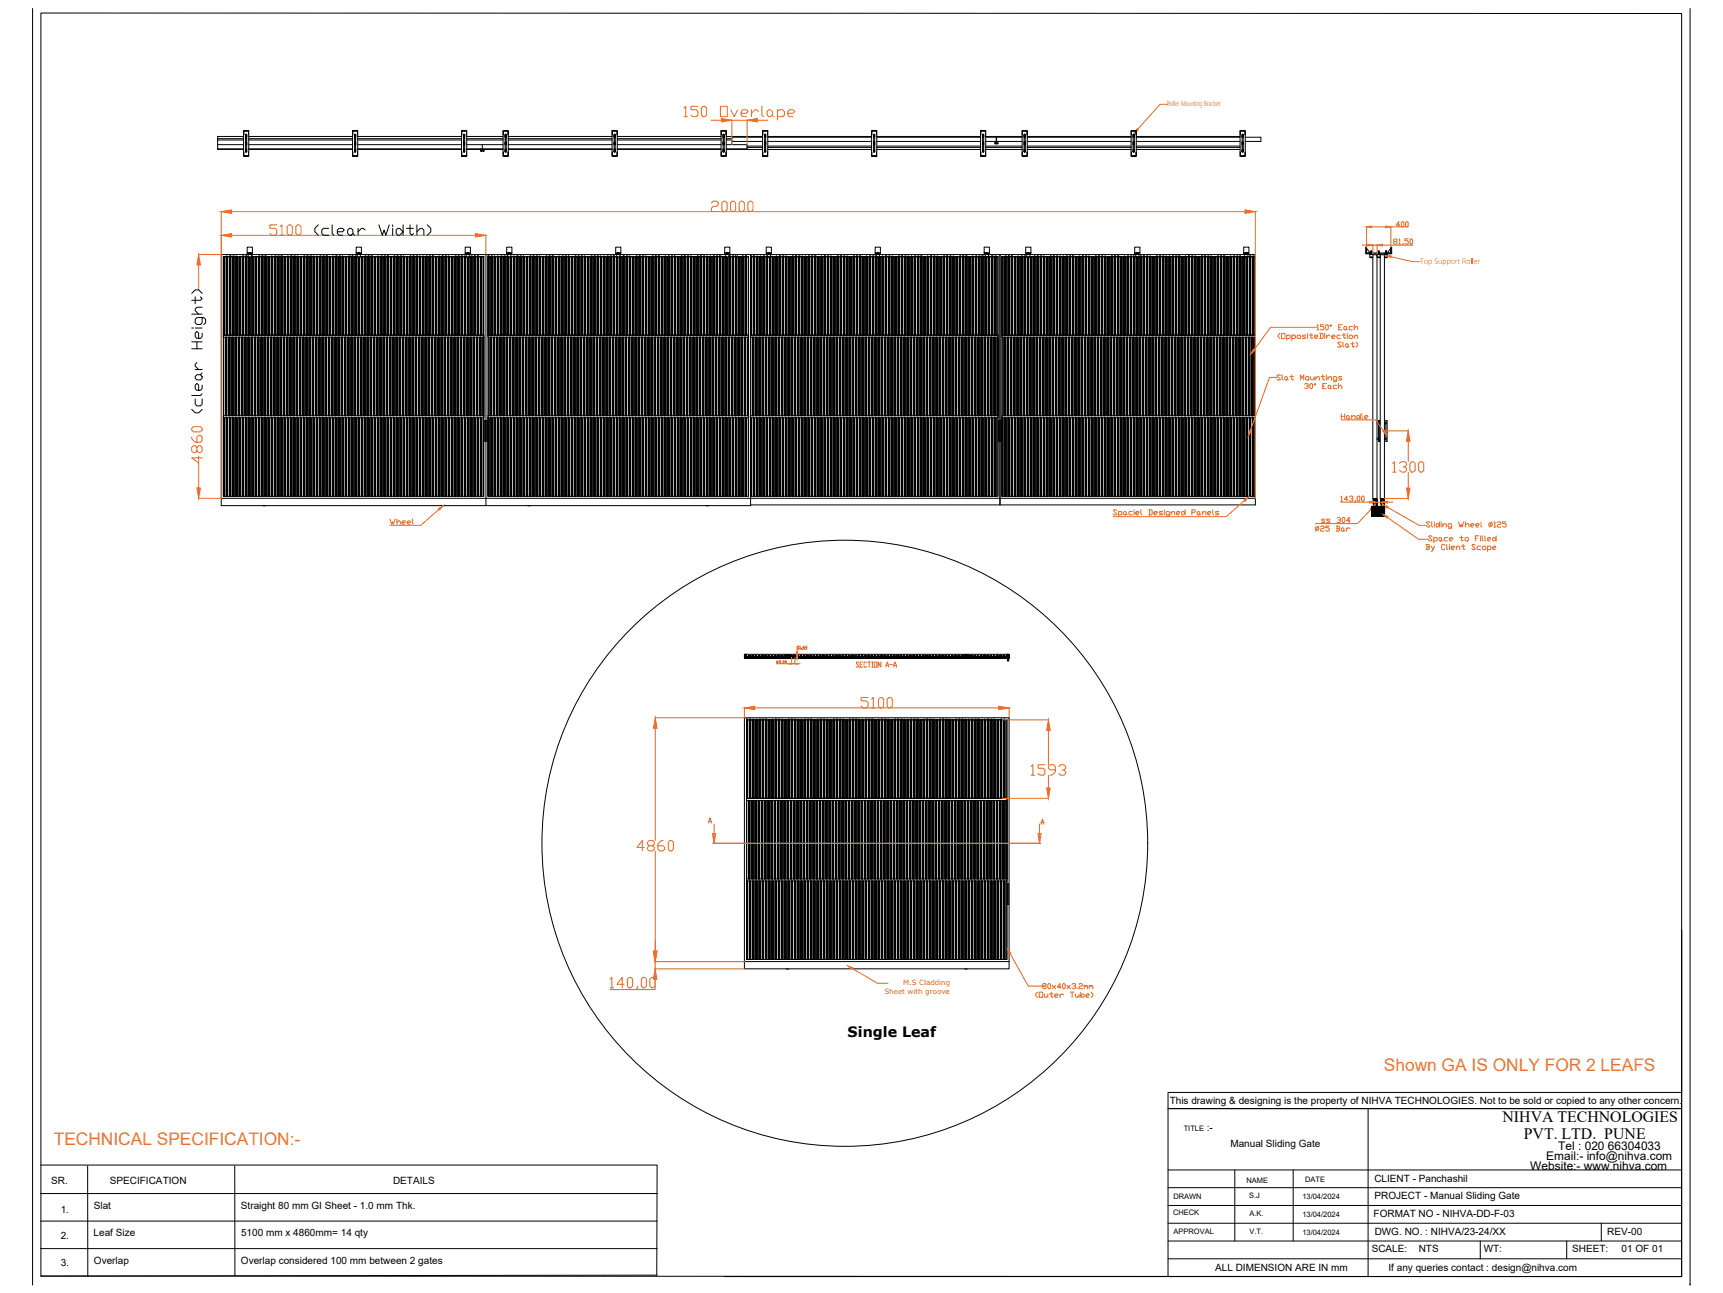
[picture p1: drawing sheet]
<svg xmlns="http://www.w3.org/2000/svg" width="1219mm" height="914mm" viewBox="0 0 1219 914" stroke-linecap="round" stroke-linejoin="round" font-family="sans-serif">
<defs><g id="words">
<text font-size="19.8" fill="#f26722" x="275" y="373">Wheel</text>
<g font-size="12.3" fill="#f8991e">
<text x="979" y="757">Shown GA IS ONLY FOR 2 LEAFS</text>
<text x="38" y="810">TECHNICAL SPECIFICATION:-</text>
</g>
<g font-size="11.2">
<text x="1063" y="793">NIHVA TECHNOLOGIES</text>
<text x="1078" y="805">PVT. LTD. PUNE</text>
</g>
<text font-size="10.1" x="600" y="733">Single Leaf</text>
<g font-size="8.4">
<text x="1103" y="813">Tel : 020 66304033</text>
<text x="1094" y="820">Email:- info@nihva.com</text>
<text x="1083" y="827">Website:- www.nihva.com</text>
</g>
<text font-size="7.1" fill="#f26722" x="605" y="473">SECTION A-A</text>
<g font-size="7.1">
<text x="828" y="781">This drawing &amp; designing is the property of NIHVA TECHNOLOGIES. Not to be sold or copied to any other concern.</text>
<text x="854" y="800">:-</text>
<text x="871" y="811">Manual Sliding Gate</text>
<text x="36" y="837">SR.</text>
<text x="78" y="838">SPECIFICATION</text>
<text x="278" y="837">DETAILS</text>
<text x="973" y="836">CLIENT - Panchashil</text>
<text x="973" y="848">PROJECT - Manual Sliding Gate</text>
<text x="43" y="858">1.</text>
<text x="66" y="855">Slat</text>
<text x="171" y="855">Straight 80 mm GI Sheet - 1.0 mm Thk.</text>
<text x="972" y="861">FORMAT NO - NIHVA-DD-F-03</text>
<text x="43" y="876">2.</text>
<text x="66" y="874">Leaf Size</text>
<text x="171" y="874">5100 mm x 4860mm= 14 qty</text>
<text x="973" y="873">DWG. NO. : NIHVA/23-24/XX</text>
<text x="1137" y="873">REV-00</text>
<text x="971" y="886">SCALE:</text>
<text x="1004" y="886">NTS</text>
<text x="1050" y="886">WT:</text>
<text x="1113" y="886">SHEET:</text>
<text x="1147" y="886">01 OF 01</text>
<text x="66" y="894">Overlap</text>
<text x="171" y="894">Overlap considered 100 mm between 2 gates</text>
<text x="43" y="895">3.</text>
<text x="860" y="899">ALL DIMENSION ARE IN mm</text>
<text x="983" y="899">If any queries contact : design@nihva.com</text>
</g>
<g font-size="5.3">
<text x="838" y="800">TITLE</text>
<text x="882" y="837">NAME</text>
<text x="924" y="836">DATE</text>
<text x="830" y="848">DRAWN</text>
<text x="884" y="847">S.J</text>
<text x="922" y="848">13/04/2024</text>
<text x="830" y="859">CHECK</text>
<text x="884" y="860">A.K.</text>
<text x="922" y="861">13/04/2024</text>
<text x="830" y="873">APPROVAL</text>
<text x="884" y="872">V.T.</text>
<text x="922" y="873">13/04/2024</text>
</g>
<text font-size="5.2" fill="#f26722" x="826" y="75">Roller Mounting Bracket</text>
<g font-size="5.1" fill="#f26722">
<text x="639" y="697">M.S Cladding</text>
<text x="626" y="703">Sheet with groove</text>
</g>
</g></defs>
<!-- layer: 0 -->
<g fill="none" stroke="#000" stroke-width=".71">
<path d="M23 6v903M29 9l1161 1v893l-1161-1zM1196 6v903M175 179h4h-4zM175 179v-4h4v4M176 180h2v2h-2zM176 179h.1M176 180h.1M176 179v1M176 179h1M177 179h.1M177 180h.1"/>
<path d="M177 179l-1 1M177 180h-1M177 179h-1M177 179v1M252 179h4h-4zM252 179v-4h4v4M253 180h2v2h-2zM254 180h.1M254 179v1M254 179h.1M329 179h4h-4zM329 179v-4h4v4"/>
<path d="M330 180h2v2h-2zM331 180h.1M331 179h.1M331 179v1M359 179h3h-3zM359 179v-4h3v4M360 179h.1M360 180h.1M360 180h1M360 179v1M360 179h1M361 179l-1 1"/>
<path d="M361 180h-1M361 179h.1M361 180h.1M361 179h-1M361 179v1M436 179h3h-3zM436 179v-4h3v4M437 180h.1M437 180h1M437 179v1M437 179h.1M437 179h1"/>
<path d="M438 179l-1 1M438 180h-1M438 179h-1M438 179v1M438 179h.1M438 180h.1M513 179h3h-3zM513 179v-4h3v4M514 180h2v2h-2zM514 180h.1M514 180h1M514 179v1"/>
<path d="M514 179h.1M514 179h1M515 179h.1M515 180h.1M515 179l-1 1M515 179v1M515 179h-1M515 180h-1M542 179h4h-4zM542 179v-4h4v4M544 180h.1M544 179v1"/>
<path d="M544 179h.1M619 179h4h-4zM619 179v-4h4v4M621 179h.1M621 180h.1M621 179v1M696 179h4h-4zM696 179v-4h4v4M698 179h.1M698 180h.1M698 179v1M698 179h1"/>
<path d="M698 180h1M699 179h.1M699 180h.1M699 179l-1 1M699 180h-1M699 179v1M699 179h-1M726 179h3M726 179v-4h3v4M727 180h2v2h-2zM727 179h.1M727 180h.1"/>
<path d="M727 179v1M727 179h1M727 180h1M728 179l-1 1M728 180h.1M728 180h-1M728 179v1M728 179h.1M728 179h-1M803 179h4h-4zM803 179v-4h4v4M804 180h2v2h-2z"/>
<path d="M804 179h.1M804 180h.1M804 179v1M804 179h1M805 179h.1M805 180h.1M805 179l-1 1M805 180h-1M805 179h-1M805 179v1M880 179h4h-4zM880 179v-4h4v4"/>
<path d="M881 180h2v2h-2zM882 180h.1M882 179v1M882 179h.1M966 175h1v4h-1zM966 179h19v1h-19zM967 176l3 3h-3zM969 180h2v2h-2zM970 180h.1M970 178h.1M970 178h1M970 180h1"/>
<path d="M970 178l1 1M970 178v1M971 178v1M971 178h-1M971 180h-1M971 178h.1M971 180h.1M974 180h3v2h-3zM975 180h.1M975 178h.1M975 178h1M975 178l1 1"/>
<path d="M975 178v1M975 180h1M976 178v1M976 178h-1M976 178h.1M976 180h.1M976 180h-1M980 180h2v2h-2zM980 178h.1M980 180h.1M980 178l1 1M980 178v1"/>
<path d="M980 178h1M980 180h1M981 178v1M981 178h.1M981 180h.1M981 178h-1M981 180h-1M984 175h1v4h-1zM984 176v3h-2zM158 182v55zM159 182v55M160 182v55z"/>
<path d="M160 182h-1v55h1M160 182v55M160 182h.1M161 182v55M162 182h-1v55h1M163 182v55M163 182h.1M165 182v55zM165 182h-2v55h2M165 182v55M165 182h.1M166 182h.1"/>
<path d="M167 182v55zM167 182h-1v55h1M167 182v55M167 182h.1M168 182v55M169 182v55zM169 182h-1v55h1M170 182v55zM170 182v55M171 182l1 55zM171 182h-1v55h1M172 182v55"/>
<path d="M172 182h.1M174 182v55zM174 182h-2v55h2M174 182v55M174 182h.1M175 182v55M175 182h.1M176 180h-19v172h187v6h-187v-6M176 182v55M176 182h1M177 182h.1M177 182v55"/>
<path d="M178 182h75h-1v55h1M178 180h75M178 182v55zM179 182v55M179 182h.1M180 182l1 55zM180 182h-1v55h1M181 182v55zM181 182v55M183 182v55zM183 182h-1v55h1M183 182v55"/>
<path d="M183 182h.1M184 182v55M184 182h.1M185 182v55zM185 182h-1v55h1M185 182v55M185 182h.1M186 182h.1M186 182v55M187 182h-1v55h1M188 182v55M188 182h.1"/>
<path d="M190 182v55zM190 182h-2v55h2M190 182v55M192 182v55zM192 182h-1v55h1M192 182v55M192 182h.1M193 182v55M193 182h-1v55h1M194 182v55zM194 182h-1v55h1M195 182v55"/>
<path d="M195 182h.1M196 182l1 55zM196 182h-1v55h1M197 182v55M197 182h.1M199 182h-2v55h2M199 182h.1M199 182v55M200 182v55M200 182h.1M201 182v55zM201 182h-1v55h1"/>
<path d="M202 182v55M203 182v55zM203 182h-1v55h1M204 182v55zM204 182h.1M204 182v55M206 182v55zM206 182h-2v55h2M206 182v55M206 182h.1M207 182h.1M208 182v55z"/>
<path d="M208 182h-1v55h1M208 182v55M208 182h.1M209 182v55M209 182h.1M210 182v55zM210 182h-1v55h1M210 182v55M211 182v55M211 182h.1M212 182l1 55zM212 182h-1v55h1"/>
<path d="M213 182v55zM213 182v55M215 182v55zM215 182h-2v55h2M215 182h.1M216 182v55M216 182h.1M217 182v55zM217 182h-1v55h1M217 182v55M217 182h.1M218 182v55"/>
<path d="M218 182h.1M219 182v55zM219 182h-1v55h1M220 182v55M220 182h.1M221 182l1 55zM221 182h-1v55h1M222 182v55M222 182h.1M224 182v55zM224 182h-2v55h2M224 182v55"/>
<path d="M224 182h.1M225 182v55M225 182h-1v55h1M226 182v55zM226 182h-1v55h1M226 182l1 55zM227 182h.1M227 182v55M228 182l1 55zM228 182h-1v55h1M229 182v55M229 182h.1"/>
<path d="M231 182h-2v55h2M231 182h.1M231 182v55M232 182h.1M233 182v55zM233 182h-1v55h1M234 182v55M235 182v55zM235 182h-1v55h1M236 182v55M236 182h.1M237 182l1 55z"/>
<path d="M237 182h-1v55h1M238 182v55M238 182h.1M240 182v55zM240 182h-2v55h2M240 182v55M240 182h.1M241 182v55M241 182h.1M242 182v55zM242 182h-1v55h1M242 182v55"/>
<path d="M242 182h.1M243 182v55M244 182v55zM244 182h-1v55h1M245 182v55zM245 182v55M246 182l1 55zM246 182h-1v55h1M247 182v55M247 182h.1M248 182h.1M249 182v55z"/>
<path d="M249 182h-1v55h1M249 182v55M249 182h.1M250 182v55M250 182h.1M251 182h-1v55h1M251 182v55M251 182h.1M252 182v55M252 182h.1M253 182l1 55zM254 182h.1"/>
<path d="M254 182v55M255 182h75v55h1M255 180h75M256 182v55zM257 182v55M258 182v55zM258 182h-1v55h1M258 182v55M258 182h.1M259 182v55M259 182h.1M260 182v55z"/>
<path d="M260 182h-1v55h1M261 182v55M261 182h.1M262 182h-1v55h1M263 182v55M263 182h.1M265 182v55zM265 182h-2v55h2M266 182v55M267 182v55zM267 182h-1v55h1M267 182v55"/>
<path d="M267 182h.1M268 182v55M268 182h-1v55h1M269 182l1 55zM269 182h-1v55h1M270 182v55M270 182h.1M272 182v55zM272 182h-2v55h2M272 182v55M272 182h.1M273 182h.1"/>
<path d="M274 182h-1v55h1M274 182h.1M274 182v55M275 182v55M275 182h.1M276 182v55zM276 182h-1v55h1M277 182v55zM277 182v55M278 182l1 55zM278 182h-1v55h1M279 182v55"/>
<path d="M279 182h.1M281 182h-2v55h2M281 182v55M281 182h.1M282 182v55M282 182h.1M283 182v55zM283 182h-1v55h1M283 182v55M283 182h.1M284 182v55M284 182h.1"/>
<path d="M285 182v55zM285 182h-1v55h1M286 182v55M286 182h.1M287 182l1 55zM287 182h-1v55h1M288 182v55zM288 182v55M290 182v55zM290 182h-1v55h1M290 182v55M290 182h.1"/>
<path d="M291 182v55M291 182h.1M292 182v55zM292 182h-1v55h1M292 182v55M292 182h.1M293 182h.1M293 182v55M294 182l1 55zM294 182h-1v55h1M295 182v55M295 182h.1"/>
<path d="M297 182v55zM297 182h-2v55h2M297 182v55M297 182h.1M298 182v55M299 182v55zM299 182h-1v55h1M299 182v55M299 182h.1M300 182v55M300 182h-1v55h1M301 182v55z"/>
<path d="M301 182h-1v55h1M302 182v55M302 182h.1M303 182l1 55zM303 182h-1v55h1M304 182v55M304 182h.1M306 182h-2v55h2M306 182h.1M306 182v55M307 182v55M307 182h.1"/>
<path d="M308 182v55zM308 182h-1v55h1M309 182v55M310 182l1 55zM310 182h-1v55h1M311 182v55M311 182h.1M313 182v55zM313 182h-2v55h2M313 182v55M313 182h.1M314 182h.1"/>
<path d="M315 182v55zM315 182h-1v55h1M315 182v55M315 182h.1M316 182v55M316 182h.1M317 182v55zM317 182h-1v55h1M318 182v55M318 182h.1M319 182l1 55zM319 182h-1v55h1"/>
<path d="M320 182v55zM320 182v55M322 182v55zM322 182h-2v55h2M322 182v55M322 182h.1M323 182v55M323 182h.1M324 182v55zM324 182h-1v55h1M324 182v55M324 182h.1"/>
<path d="M325 182v55M325 182h.1M326 182v55zM326 182h-1v55h1M327 182v55M327 182h.1M328 182l1 55zM328 182h-1v55h1M329 182v55M329 182h.1M331 182v55M331 182h.1"/>
<path d="M332 182v55M332 182h10M332 180h27M333 182v55zM334 182h.1M334 182v55M335 182l1 55zM335 182h-1v55h1M336 182v55M336 182h.1M338 182h-2v55h2M338 182h.1"/>
<path d="M338 182v55M339 182v55M339 182h.1M340 182v55zM340 182h-1v55h1M340 182v55M341 182v55M342 182h-1v55h1M342 182v55M342 182v169h-184v-169h18h-1v55h1M344 180v172h187v-172h-15M345 182h14l1 55"/>
<path d="M345 182v169h185v-169h-14M345 182v55M345 182h.1M346 182h.1M346 182v55M347 182l1 55zM347 182h-1v55h1M348 182v55M348 182h.1M350 182v55zM350 182h-2v55h2M350 182v55"/>
<path d="M350 182h.1M352 182v55zM352 182h-1v55h1M352 182h.1M353 182v55M353 182h-1v55h1M354 182v55zM354 182h-1v55h1M355 182v55M355 182h.1M356 182l1 55zM356 182h-1v55h1"/>
<path d="M357 182v55M357 182h.1M359 182h-2v55h2M359 182v55M359 182h.1M360 182v55M360 182h.1M360 182h1M361 182v55M361 182v55h-1M361 182h-2v-2h2v57M361 180h75"/>
<path d="M362 182v55zM363 182v55zM363 182h-1v55h1M364 182v55zM364 182h.1M364 182v55M365 182l1 55zM365 182h-1v55h1M366 182v55M366 182h.1M367 182h.1M368 182v55z"/>
<path d="M368 182h-1v55h1M368 182v55M368 182h.1M369 182v55M369 182h.1M370 182v55zM370 182h-1v55h1M370 182v55M370 182h.1M371 182v55M372 182l1 55zM372 182h-1v55h1"/>
<path d="M373 182v55zM373 182v55M375 182v55zM375 182h-2v55h2M375 182h.1M375 182v55M376 182v55M376 182h.1M377 182v55zM377 182h-1v55h1M377 182v55M377 182h.1"/>
<path d="M378 182v55M378 182h.1M379 182v55zM379 182h-1v55h1M380 182v55M380 182h.1M381 182l1 55zM381 182h-1v55h1M382 182v55M382 182h.1M384 182v55zM384 182h-2v55h2"/>
<path d="M385 182v55M386 182v55zM386 182h-1v55h1M386 182v55M386 182h.1M387 182v55M387 182h.1M388 182h-1v55h1M389 182v55M389 182h.1M391 182h-2v55h2M391 182v55"/>
<path d="M391 182h.1M392 182h.1M393 182v55zM393 182h-1v55h1M394 182v55M395 182v55zM395 182h-1v55h1M396 182v55M396 182h.1M397 182l1 55zM397 182h-1v55h1M398 182v55"/>
<path d="M398 182h.1M400 182h-2v55h2M400 182v55M400 182h.1M401 182v55M401 182h.1M402 182h-1v55h1M402 182v55M402 182h.1M403 182v55M404 182v55zM404 182h-1v55h1"/>
<path d="M405 182v55zM405 182v55M406 182l1 55zM406 182h-1v55h1M407 182v55M407 182h.1M409 182v55zM409 182h-2v55h2M409 182v55M409 182h.1M410 182v55M410 182h.1"/>
<path d="M411 182v55zM411 182h-1v55h1M411 182v55M411 182h.1M412 182v55M412 182h.1M413 182l1 55zM413 182h-1v55h1M414 182v55M414 182h.1M416 182v55zM416 182h-2v55h2"/>
<path d="M417 182v55M418 182v55zM418 182h-1v55h1M418 182v55M418 182h.1M419 182v55M419 182h.1M420 182v55zM420 182h-1v55h1M421 182v55M421 182h.1M422 182l1 55z"/>
<path d="M422 182h-1v55h1M423 182v55M423 182h.1M425 182v55zM425 182h-2v55h2M425 182v55M425 182h.1M426 182v55M427 182v55zM427 182h-1v55h1M427 182v55M427 182h.1"/>
<path d="M428 182v55M428 182h-1v55h1M429 182v55zM429 182h-1v55h1M430 182v55M430 182h.1M432 182v55zM432 182h-2v55h2M432 182v55M432 182h.1M433 182h.1M434 182h-1v55h1"/>
<path d="M434 182v55M434 182h.1M435 182v55M435 182h.1M436 182h-1v55h1M436 182h3M437 182v55M437 182h1M438 182v55M439 182h75v55M439 180h75M439 182v55"/>
<path d="M439 182h.1M441 182v55zM441 182h-2v55h2M441 182v55M441 182h.1M442 182v55M442 182h.1M443 182v55zM443 182h-1v55h1M443 182v55M443 182h.1M444 182v55"/>
<path d="M444 182h.1M445 182v55zM445 182h-1v55h1M446 182v55M446 182h.1M447 182l1 55zM447 182h-1v55h1M448 182v55zM448 182v55M450 182v55zM450 182h-1v55h1M450 182v55"/>
<path d="M450 182h.1M451 182v55M451 182h.1M452 182v55zM452 182h-1v55h1M452 182v55M452 182h.1M453 182h.1M453 182v55M454 182l1 55zM454 182h-1v55h1M455 182v55"/>
<path d="M455 182h.1M457 182v55zM457 182h-2v55h2M457 182v55M457 182h.1M459 182v55zM459 182h-1v55h1M459 182v55M460 182v55M461 182v55zM461 182h-1v55h1M462 182v55"/>
<path d="M462 182h.1M463 182l1 55zM463 182h-1v55h1M464 182v55M464 182h.1M466 182h-2v55h2M466 182h.1M466 182v55M467 182v55M467 182h.1M468 182v55zM468 182h-1v55h1"/>
<path d="M469 182v55M470 182v55zM470 182h-1v55h1M471 182v55zM471 182h.1M471 182v55M473 182v55zM473 182h-2v55h2M473 182v55M473 182h.1M474 182h.1M475 182v55z"/>
<path d="M475 182h-1v55h1M475 182v55M475 182h.1M476 182v55M476 182h.1M477 182h-1v55h1M477 182h.1M477 182v55M478 182v55M478 182h.1M479 182l1 55zM479 182h-1v55h1"/>
<path d="M480 182v55zM480 182v55M482 182v55zM482 182h-2v55h2M482 182h.1M483 182v55M483 182h.1M484 182v55zM484 182h-1v55h1M484 182v55M484 182h.1M485 182v55"/>
<path d="M485 182h.1M486 182v55zM486 182h-1v55h1M487 182v55M487 182h.1M488 182l1 55zM488 182h-1v55h1M489 182v55M489 182h.1M491 182v55zM491 182h-2v55h2M492 182v55"/>
<path d="M493 182v55zM493 182h-1v55h1M493 182l1 55zM494 182h.1M494 182v55M495 182l1 55zM495 182h-1v55h1M496 182v55M496 182h.1M498 182v55zM498 182h-2v55h2M498 182v55"/>
<path d="M498 182h.1M499 182v55M499 182h.1M500 182v55zM500 182h-1v55h1M500 182v55M500 182h.1M501 182v55M502 182v55zM502 182h-1v55h1M503 182v55M503 182h.1"/>
<path d="M504 182l1 55zM504 182h-1v55h1M505 182v55M505 182h.1M507 182h-2v55h2M507 182v55M507 182h.1M508 182v55M508 182h.1M509 182h-1v55h1M509 182v55M509 182h.1"/>
<path d="M510 182v55M510 182h.1M511 182v55zM511 182h-1v55h1M512 182v55zM512 182v55M513 182h-1v55h1M514 182v55M514 182h1M515 182v55M516 182h.1M516 182v55"/>
<path d="M517 182v55M517 182h.1M518 182h-1v55h1M518 182v55M518 182h1M518 182h.1M519 182v55M519 182h.1M520 182h-1v55h1M520 182h.1M521 182v55M521 182h.1"/>
<path d="M522 182h.1M523 182h-2v55h2M523 182v55M523 182h.1M523 182v55zM524 182v55M524 182h.1M525 182h-1v55h1M525 182v55M525 182h.1M526 182v55M526 182h.1"/>
<path d="M527 182h-1v55h1M527 182v55M527 182h.1M528 182v55M528 182h.1M529 182h-1v55h1M530 182v55M531 182v55M531 182h12v55M531 180h12M531 182h.1M532 182v55"/>
<path d="M532 182h.1M533 182h-1v55h1M533 182h.1M533 182v55M534 182v55M534 182h.1M535 182v55zM535 182h-1v55h1M536 182v55M536 182h.1M537 182l1 55zM537 182h-1v55h1"/>
<path d="M538 182v55M538 182h.1M540 182v55zM540 182h-1v55h1M540 182v55M540 182h.1M541 182v55M541 182h.1M542 182h-1v55h1M542 182v55M542 182h.1M543 182h2"/>
<path d="M544 182h.1M544 182v55M545 182v55M545 182h75M545 180h75M545 182v55v-57h-2v57M545 182h.1M547 182v55zM547 182h-2v55h2M548 182v55M549 182v55zM549 182h-1v55h1"/>
<path d="M549 182v55M549 182h.1M550 182v55M551 182v55zM551 182h-1v55h1M552 182v55M552 182h.1M553 182h-1v55h1M554 182v55M554 182h.1M556 182v55zM556 182h-2v55h2"/>
<path d="M556 182v55M556 182h.1M557 182v55M558 182v55zM558 182h-1v55h1M559 182v55M560 182l1 55zM560 182h-1v55h1M561 182v55M561 182h.1M563 182v55zM563 182h-2v55h2"/>
<path d="M563 182v55M563 182h.1M564 182h.1M565 182v55zM565 182h-1v55h1M565 182v55M565 182h.1M566 182v55M566 182h.1M567 182v55zM567 182h-1v55h1M568 182v55"/>
<path d="M568 182h.1M569 182l1 55zM569 182h-1v55h1M570 182v55M570 182h.1M572 182v55zM572 182h-2v55h2M572 182v55M572 182h.1M573 182v55M573 182h.1M574 182v55z"/>
<path d="M574 182h-1v55h1M574 182v55M574 182h.1M575 182v55M575 182h.1M576 182h-1v55h1M576 182h.1M576 182v55M577 182v55M577 182h.1M578 182l1 55zM578 182h-1v55h1"/>
<path d="M579 182v55zM579 182v55M581 182v55zM581 182h-1v55h1M581 182v55M581 182h.1M582 182v55M583 182v55zM583 182h-1v55h1M583 182v55M583 182h.1M584 182h.1"/>
<path d="M584 182v55M585 182l1 55zM585 182h-1v55h1M586 182v55M586 182h.1M588 182v55zM588 182h-2v55h2M588 182v55M588 182h.1M589 182v55M590 182v55zM590 182h-1v55h1"/>
<path d="M591 182v55M592 182v55zM592 182h-1v55h1M593 182v55M593 182h.1M594 182l1 55zM594 182h-1v55h1M595 182v55M595 182h.1M597 182v55zM597 182h-2v55h2M597 182v55"/>
<path d="M597 182h.1M598 182v55M598 182h.1M599 182v55zM599 182h-1v55h1M599 182v55M599 182h.1M600 182v55M601 182l1 55zM601 182h-1v55h1M602 182v55zM602 182v55"/>
<path d="M604 182v55zM604 182h-2v55h2M604 182v55M604 182h.1M605 182h.1M606 182v55zM606 182h-1v55h1M606 182v55M606 182h.1M607 182v55M607 182h.1M608 182h-1v55h1"/>
<path d="M608 182h.1M608 182v55M609 182v55M609 182h.1M610 182l1 55zM610 182h-1v55h1M611 182v55zM611 182v55M613 182v55zM613 182h-2v55h2M613 182h.1M614 182v55"/>
<path d="M614 182h-1v55h1M615 182v55zM615 182h-1v55h1M615 182v55M615 182h.1M616 182v55M616 182h.1M617 182v55zM617 182h-1v55h1M618 182v55M618 182h.1M619 182h-1v55h1"/>
<path d="M620 182v55M620 182h.1M621 182h.1M621 182h1M621 182v55M622 182h.1M622 182v55M622 182h-2v-2h2v57M622 180h75M623 182v55M624 182v55zM624 182h-1v55h1"/>
<path d="M625 182h.1M625 182v55M626 182l1 55zM626 182h-1v55h1M627 182v55M627 182h.1M629 182v55zM629 182h-2v55h2M629 182v55M629 182h.1M630 182v55M630 182h.1"/>
<path d="M631 182v55zM631 182h-1v55h1M631 182v55M631 182h.1M632 182v55M633 182v55zM633 182h-1v55h1M634 182v55zM634 182v55M635 182l1 55zM635 182h-1v55h1M636 182v55z"/>
<path d="M636 182h.1M636 182v55M638 182v55zM638 182h-2v55h2M638 182v55M638 182h.1M639 182v55M639 182h.1M640 182v55zM640 182h-1v55h1M640 182v55M640 182h.1"/>
<path d="M641 182v55M641 182h.1M642 182v55zM642 182h-1v55h1M643 182v55M643 182h.1M645 182v55zM645 182h-2v55h2M645 182v55M645 182h.1M647 182v55zM647 182h-1v55h1"/>
<path d="M647 182h.1M648 182v55M648 182h.1M649 182v55zM649 182h-1v55h1M650 182v55M650 182h.1M651 182h-1v55h1M652 182h.1M652 182v55M654 182v55zM654 182h-2v55h2"/>
<path d="M655 182v55M656 182v55zM656 182h-1v55h1M656 182v55M656 182h.1M657 182v55M658 182v55zM658 182h-1v55h1M659 182v55M659 182h.1M660 182h-1v55h1M661 182v55"/>
<path d="M661 182h.1M663 182v55zM663 182h-2v55h2M663 182v55M663 182h.1M664 182v55M665 182v55zM665 182h-1v55h1M665 182l1 55zM666 182v55M667 182l1 55zM667 182h-1v55h1"/>
<path d="M668 182v55M668 182h.1M670 182v55zM670 182h-2v55h2M670 182v55M670 182h.1M671 182v55M671 182h.1M672 182h-1v55h1M672 182v55M672 182h.1M673 182v55"/>
<path d="M673 182h.1M674 182v55zM674 182h-1v55h1M675 182v55M675 182h.1M676 182l1 55zM676 182h-1v55h1M677 182v55zM677 182v55M679 182v55zM679 182h-2v55h2M679 182v55"/>
<path d="M679 182h.1M680 182v55M680 182h.1M681 182v55zM681 182h-1v55h1M681 182v55M681 182h.1M682 182v55M682 182h.1M683 182h-1v55h1M683 182v55M683 182h.1"/>
<path d="M684 182v55M684 182h.1M686 182v55zM686 182h-2v55h2M686 182v55M688 182v55zM688 182h-1v55h1M688 182v55M688 182h.1M689 182v55M689 182h-1v55h1M690 182v55z"/>
<path d="M690 182h-1v55h1M691 182v55M691 182h.1M692 182l1 55zM692 182h-1v55h1M693 182v55M693 182h.1M695 182h-2v55h2M695 182v55M695 182h.1M696 182v55M696 182h.1"/>
<path d="M697 182h-1v55h1M697 182h2M697 182v55M698 182h.1M698 182h1M699 182h.1M699 182v55M699 182h7M699 180h28M700 182v55M700 182h.1M701 182h-1v55h1"/>
<path d="M702 182v55M702 182h.1M704 182v55zM704 182h-2v55h2M704 182v55M704 182h.1M705 182v55M705 182h.1M706 182h-1v55h1M706 182v55M706 182v169h-175M707 180v172h181"/>
<path d="M708 180v177M709 182h18h-1v55h1M709 182v169h179M709 182v55M710 182v55M711 182v55zM711 182h-1v55h1M711 182v55M711 182h.1M712 182v55M712 182h.1M713 182v55z"/>
<path d="M713 182h-1v55h1M714 182v55M714 182h.1M715 182h-1v55h1M716 182v55M716 182h.1M718 182v55zM718 182h-2v55h2M719 182v55M720 182v55zM720 182h-1v55h1M720 182v55"/>
<path d="M720 182h.1M721 182v55M721 182h-1v55h1M722 182l1 55zM722 182h-1v55h1M723 182v55M723 182h.1M725 182v55zM725 182h-2v55h2M725 182v55M725 182h.1M726 182h.1"/>
<path d="M727 182v55M727 182h.1M727 182h1M728 182v55M728 182h.1M729 182h75h-1v55h1M729 180h75M729 182v55zM730 182v55zM730 182v55M731 182l1 55zM731 182h-1v55h1"/>
<path d="M732 182v55M732 182h.1M734 182h-2v55h2M734 182v55M734 182h.1M735 182v55M735 182h.1M736 182v55zM736 182h-1v55h1M736 182v55M736 182h.1M737 182v55"/>
<path d="M737 182h.1M738 182v55zM738 182h-1v55h1M739 182v55M739 182h.1M740 182l1 55zM740 182h-1v55h1M741 182v55zM741 182v55M743 182v55zM743 182h-1v55h1M743 182v55"/>
<path d="M743 182h.1M744 182v55M744 182h.1M745 182h-1v55h1M745 182v55M745 182h.1M746 182h.1M746 182v55M747 182l1 55zM747 182h-1v55h1M748 182v55M748 182h.1"/>
<path d="M750 182v55zM750 182h-2v55h2M750 182v55M750 182h.1M751 182v55M752 182v55zM752 182h-1v55h1M752 182v55M752 182h.1M753 182v55M753 182h-1v55h1M754 182v55z"/>
<path d="M754 182h-1v55h1M755 182v55M755 182h.1M756 182l1 55zM756 182h-1v55h1M757 182v55M757 182h.1M759 182h-2v55h2M759 182h.1M759 182v55M760 182v55M760 182h.1"/>
<path d="M761 182v55zM761 182h-1v55h1M762 182v55M763 182l1 55zM763 182h-1v55h1M764 182v55M764 182h.1M766 182v55zM766 182h-2v55h2M766 182v55M766 182h.1M767 182h.1"/>
<path d="M768 182v55zM768 182h-1v55h1M768 182v55M768 182h.1M769 182v55M769 182h.1M770 182v55zM770 182h-1v55h1M771 182v55M771 182h.1M772 182l1 55zM772 182h-1v55h1"/>
<path d="M773 182v55zM773 182v55M775 182v55zM775 182h-2v55h2M775 182v55M775 182h.1M776 182v55M776 182h.1M777 182v55zM777 182h-1v55h1M777 182v55M777 182h.1"/>
<path d="M778 182v55M778 182h.1M779 182v55zM779 182h-1v55h1M780 182v55M780 182h.1M782 182v55zM782 182h-2v55h2M782 182v55M782 182h.1M784 182v55zM784 182h-1v55h1"/>
<path d="M785 182v55M786 182v55zM786 182h-1v55h1M787 182h.1M787 182v55M788 182l1 55zM788 182h-1v55h1M789 182v55M789 182h.1M791 182h-2v55h2M791 182h.1M791 182v55"/>
<path d="M792 182v55M792 182h.1M793 182v55zM793 182h-1v55h1M794 182v55M795 182v55zM795 182h-1v55h1M796 182v55M796 182h.1M797 182l1 55zM797 182h-1v55h1M798 182v55z"/>
<path d="M798 182h.1M798 182v55M800 182v55zM800 182h-2v55h2M800 182v55M800 182h.1M801 182v55M801 182h.1M802 182h-1v55h1M802 182h.1M802 182v55M803 182v55"/>
<path d="M804 182v55M804 182h.1M805 182h.1M805 182v55M806 182h75l-1 55h2M806 180h75M807 182v55zM807 182v55M807 182h.1M808 182h.1M809 182v55zM809 182h-1v55h1"/>
<path d="M809 182v55M809 182h.1M810 182v55M810 182h.1M811 182v55zM811 182h-1v55h1M812 182v55M812 182h.1M813 182l1 55zM813 182h-1v55h1M814 182v55M814 182h.1"/>
<path d="M816 182v55zM816 182h-2v55h2M817 182v55M818 182v55zM818 182h-1v55h1M818 182v55M818 182h.1M819 182v55M819 182h.1M820 182v55zM820 182h-1v55h1M821 182v55"/>
<path d="M821 182h.1M822 182l1 55zM822 182h-1v55h1M823 182v55M823 182h.1M825 182v55zM825 182h-2v55h2M825 182v55M825 182h.1M826 182v55M827 182v55zM827 182h-1v55h1"/>
<path d="M828 182h.1M828 182v55M829 182l1 55zM829 182h-1v55h1M830 182v55M830 182h.1M832 182v55zM832 182h-2v55h2M832 182v55M832 182h.1M833 182v55M833 182h.1"/>
<path d="M834 182h-1v55h1M834 182v55M834 182h.1M835 182v55M835 182h.1M836 182v55zM836 182h-1v55h1M837 182v55zM837 182v55M838 182l1 55zM838 182h-1v55h1M839 182v55z"/>
<path d="M839 182h.1M839 182v55M841 182v55zM841 182h-2v55h2M841 182v55M841 182h.1M842 182v55M842 182h.1M843 182v55zM843 182h-1v55h1M843 182v55M843 182h.1"/>
<path d="M844 182v55M844 182h.1M845 182v55zM845 182h-1v55h1M846 182v55M846 182h.1M847 182l1 55zM847 182h-1v55h1M848 182v55zM848 182v55M850 182v55zM850 182h-1v55h1"/>
<path d="M850 182v55M850 182h.1M851 182v55M851 182h.1M852 182h-1v55h1M852 182v55M852 182h.1M853 182h.1M853 182v55M854 182l1 55zM854 182h-1v55h1M855 182v55"/>
<path d="M855 182h.1M857 182v55zM857 182h-2v55h2M857 182v55M857 182h.1M858 182v55M859 182v55zM859 182h-1v55h1M860 182v55M861 182v55zM861 182h-1v55h1M862 182v55"/>
<path d="M862 182h.1M863 182h-1v55h1M864 182v55M864 182h.1M866 182h-2v55h2M866 182h.1M866 182v55M867 182v55M867 182h.1M868 182v55zM868 182h-1v55h1M869 182v55"/>
<path d="M870 182l1 55zM870 182h-1v55h1M871 182v55M871 182h.1M873 182v55zM873 182h-2v55h2M873 182v55M873 182h.1M874 182h.1M875 182h-1v55h1M875 182v55M875 182h.1"/>
<path d="M876 182v55M876 182h.1M877 182h-1v55h1M877 182h.1M877 182v55M878 182v55M878 182h.1M879 182l1 55zM879 182h-1v55h1M880 182v55zM880 182v55M881 182l1 55"/>
<path d="M881 182h.1M882 182h.1M882 182v55M883 182v55M883 182h5h-1v55h1h-179v1h179M883 180h5v177h-357M884 182v55zM884 182v55M884 182h.1M885 182v55M885 182h.1M886 182v55z"/>
<path d="M886 182h-1v55h1M887 182v55M887 182h.1M970 182h.1M970 182h1M971 182h.1M971 180h3v173h-3v-171M975 182h1M976 182h.1M977 180h3v173h-3zM980 182h1M981 182h.1"/>
<path d="M158 237h184v1h-184zM158 237h.1M158 238v56M159 237h.1M159 238v56M160 238v56M160 237h.1M161 238v56M161 237h.1M162 238v56M163 238v56M163 237v-55v55"/>
<path d="M163 237h.1M164 238v56M165 238v56M165 238v56v-56M165 237h.1M165 237v-55v55M166 237h.1M166 238v56M167 238v56M167 238v56v-56M167 237h.1M167 237v-55v55"/>
<path d="M168 237h.1M169 238v56M169 237h1M170 238v56M170 237h.1M171 238v56M172 238v56M172 237h.1M173 238v56M174 238v56M174 238v56v-56M174 237h.1"/>
<path d="M174 237v-55v55M175 237h.1M175 238v56M176 238v56M176 238v56v-56M176 237h.1M176 237v-55v55M176 237h1M177 237h1M177 237h.1M178 238v56M178 238v56v-56"/>
<path d="M178 237h.1M179 238v56M179 237v-55v55M179 237h.1M180 238v56M181 238v56M181 237h.1M181 237h1M182 238v56M183 238v56M183 237h.1M184 237h.1"/>
<path d="M185 238v56M185 238v56v-56M185 237h.1M185 237v-55v55M186 237h.1M186 238v56M187 238v56M187 238v56v-56M188 237h.1M188 238v56M188 237v-55v55M189 238v56"/>
<path d="M190 238v56M190 238v56v-56M190 237h.1M191 237h.1M191 238v56M192 238v56M192 237h.1M193 237h.1M194 238v56M194 237h1M195 237h.1M195 238v56"/>
<path d="M196 238v56M197 238v56v-56M197 238v56M197 237h.1M197 237v-55v55M198 238v56M199 238v56M199 238v56v-56M199 237h.1M199 237v-55v55M200 237h.1M201 238v56"/>
<path d="M201 237h.1M202 238v56M202 237h.1M203 238v56M203 237h1M204 238v56M204 237h.1M205 238v56M206 238v56M206 238v56v-56M206 237h.1M206 237v-55v55"/>
<path d="M207 237h.1M207 238v56M208 238v56M208 238v56v-56M208 237h.1M208 237v-55v55M209 237h.1M210 238v56M210 238v56v-56M211 237v-55v55M211 237h.1M211 238v56"/>
<path d="M212 238v56M213 237h.1M213 238v56M214 238v56M215 238v56M215 237h.1M216 237h.1M216 238v56M217 238v56M217 238v56v-56M217 237h.1M217 237v-55v55"/>
<path d="M218 237h.1M219 238v56M219 238v56v-56M219 237h1M220 237v-55v55M220 237h.1M220 238v56M221 238v56M222 238v56M222 238v56v-56M222 237h.1M222 237v-55v55"/>
<path d="M223 238v56M224 238v56M224 237h.1M225 237h.1M226 238v56M226 237h.1M227 237h.1M227 238v56M228 238v56M228 238v56v-56M229 238v56M229 237h.1"/>
<path d="M229 237v-55v55M230 238v56M231 238v56M231 238v56v-56M231 237h.1M231 237v-55v55M232 237h.1M232 238v56M233 238v56M233 237h.1M234 237h.1M235 238v56"/>
<path d="M235 237h1M236 237h.1M236 238v56M237 238v56M238 238v56M238 237h.1M238 237v-55v55M239 238v56M240 238v56M240 238v56v-56M240 237h.1M240 237v-55v55"/>
<path d="M241 237h.1M241 238v56M242 238v56M242 238v56v-56M242 237h.1M242 237v-55v55M243 238v56M243 237h.1M244 238v56M244 237h1M245 238v56M245 237h.1"/>
<path d="M246 238v56M247 238v56M247 237h.1M248 237h.1M248 238v56M249 238v56M249 238v56v-56M249 237h.1M249 237v-55v55M250 237h.1M251 238v56M251 238v56v-56"/>
<path d="M251 237h1M251 237v-55v55M251 237h.1M252 238v56M252 237h.1M253 238v56M253 238v56v-56M254 238v56M254 237h.1M254 237v-55v55M254 237h2M255 238v56"/>
<path d="M256 238v56M256 237h.1M257 237h.1M257 238v56M258 238v56M258 237h.1M259 237h.1M260 238v56M260 238v56v-56M260 237h.1M261 238v56M261 237v-55v55"/>
<path d="M261 237h.1M262 238v56M263 238v56M263 238v56v-56M263 237v-55v55M263 237h.1M264 238v56M265 238v56M265 238v56v-56M265 237h.1M266 237h.1M267 238v56"/>
<path d="M267 237h.1M268 238v56M268 237h.1M269 238v56M270 238v56M270 237h.1M271 238v56M272 238v56M272 238v56v-56M272 237h.1M272 237v-55v55M273 237h.1"/>
<path d="M273 238v56M274 238v56M274 238v56v-56M274 237h.1M274 237v-55v55M275 237h.1M276 238v56M276 237h1M277 238v56M277 237h.1M278 238v56M279 238v56"/>
<path d="M279 237h.1M280 238v56M281 238v56M281 238v56v-56M281 237v-55v55M281 237h.1M282 237h.1M282 238v56M283 238v56M283 238v56v-56M283 237h.1M283 237v-55v55"/>
<path d="M284 237h.1M285 238v56M285 238v56v-56M285 237h.1M286 238v56M286 237v-55v55M286 237h.1M287 238v56M288 238v56M288 237h.1M288 237h1M289 238v56"/>
<path d="M290 238v56M290 237h.1M291 237h.1M292 238v56M292 238v56v-56M292 237h.1M292 237v-55v55M293 237h.1M293 238v56M294 238v56M294 238v56v-56M295 238v56"/>
<path d="M295 237h.1M295 237v-55v55M296 238v56M297 238v56M297 238v56v-56M297 237h.1M297 237v-55v55M298 237h.1M298 238v56M299 238v56M299 237h.1M300 237h.1"/>
<path d="M301 238v56M301 237h1M302 237h.1M302 238v56M303 238v56M304 238v56M304 238v56v-56M304 237h.1M304 237v-55v55M305 238v56M306 238v56M306 238v56v-56"/>
<path d="M306 237h.1M306 237v-55v55M307 237h.1M308 238v56M308 237h1M309 238v56M309 237h.1M310 238v56M311 238v56M311 237h.1M312 238v56M313 238v56"/>
<path d="M313 237h.1M313 237v-55v55M314 237h.1M314 238v56M315 238v56M315 238v56v-56M315 237h.1M315 237v-55v55M316 237h.1M317 238v56M317 238v56v-56M317 237h.1"/>
<path d="M318 237v-55v55M318 237h.1M318 238v56M319 238v56M320 238v56M320 237h.1M321 238v56M322 238v56M322 237h.1M323 237h.1M323 238v56M324 238v56"/>
<path d="M324 238v56v-56M324 237h.1M324 237v-55v55M325 237h.1M326 238v56M326 238v56v-56M326 237h1M327 238v56M327 237v-55v55M327 237h.1M328 238v56M329 238v56"/>
<path d="M329 238v56v-56M329 237h.1M329 237v-55v55M329 237h1M330 238v56M331 238v56M331 237h.1M331 237h1M332 237h1M333 238v56M333 237h.1M334 237h.1"/>
<path d="M334 238v56M335 238v56M335 238v56v-56M336 238v56M336 237h.1M336 237v-55v55M337 238v56M338 238v56M338 238v56v-56M338 237h.1M338 237v-55v55M339 237h.1"/>
<path d="M339 238v56M340 238v56M340 238v56v-56M340 237h.1M341 237h.1M342 238v56M345 237h185v1h-185zM345 237v-55v55M345 237h.1M346 237h.1M346 238v56M347 238v56"/>
<path d="M347 238v56v-56M348 238v56M348 237h.1M348 237v-55v55M349 238v56M350 238v56M350 238v56v-56M350 237h.1M350 237v-55v55M351 237h.1M351 238v56M352 238v56"/>
<path d="M352 237h.1M353 237h.1M354 238v56M354 237h1M355 237h.1M355 238v56M356 238v56M357 238v56v-56M357 238v56M357 237h.1M357 237v-55v55M358 238v56"/>
<path d="M359 238v56M359 238v56v-56M359 237v-55v55M359 237h.1M360 237h.1M360 238v56M361 238v56M361 237h.1M361 237l1-55h74v55M362 238v56M362 237h.1M363 238v56"/>
<path d="M363 237h1M364 238v56M364 237h.1M365 238v56M366 238v56M366 237h.1M366 237v-55v55M367 237h.1M367 238v56M368 238v56M368 238v56v-56M368 237h.1"/>
<path d="M368 237v-55v55M369 237h.1M370 238v56M370 238v56v-56M370 237h.1M370 237v-55v55M371 237h.1M371 238v56M372 238v56M373 237h.1M373 238v56M374 238v56"/>
<path d="M375 238v56M375 237h.1M376 237h.1M376 238v56M377 238v56M377 238v56v-56M377 237h.1M377 237v-55v55M378 237h.1M379 238v56M379 238v56v-56M379 237h1"/>
<path d="M380 237v-55v55M380 237h.1M380 238v56M381 238v56M382 238v56v-56M382 237h.1M382 238v56M382 237v-55v55M383 238v56M384 238v56M384 237h.1M385 237h.1"/>
<path d="M386 238v56M386 237h.1M387 238v56M387 237h.1M388 238v56M388 238v56v-56M389 238v56M389 237v-55v55M389 237h.1M390 238v56M391 238v56M391 238v56v-56"/>
<path d="M391 237h.1M391 237v-55v55M392 237h.1M392 238v56M393 238v56M393 238v56v-56M393 237h.1M394 237h.1M395 238v56M395 237h1M396 237h.1M396 238v56"/>
<path d="M397 238v56M398 238v56M398 237h.1M399 238v56M400 238v56M400 238v56v-56M400 237h.1M400 237v-55v55M401 237h.1M401 238v56M402 238v56M402 238v56v-56"/>
<path d="M402 237h.1M402 237v-55v55M403 237h.1M404 238v56M404 237h1M405 238v56M405 237h.1M406 238v56M407 238v56M407 237h.1M408 238v56M409 238v56"/>
<path d="M409 238v56v-56M409 237h.1M409 237v-55v55M410 237h.1M411 238v56M411 238v56v-56M411 237h1M411 237v-55v55M411 237h.1M412 238v56M412 237h.1M413 238v56"/>
<path d="M413 238v56v-56M414 237h.1M414 238v56M414 237v-55v55M415 238v56M416 238v56M416 237h.1M417 237h.1M417 238v56M418 238v56M418 237h.1M419 237h.1"/>
<path d="M420 238v56M420 238v56v-56M420 237h.1M421 237v-55v55M421 237h.1M421 238v56M422 238v56M423 238v56M423 238v56v-56M423 237h.1M423 237v-55v55M424 238v56"/>
<path d="M425 238v56M425 238v56v-56M425 237h.1M425 237v-55v55M426 237h.1M426 238v56M427 238v56M427 237h.1M428 238v56M428 237h.1M429 238v56M429 237h1"/>
<path d="M430 238v56M430 237h.1M431 238v56M432 238v56M432 238v56v-56M432 237h.1M432 237v-55v55M433 237h.1M433 238v56M434 238v56M434 238v56v-56M434 237h.1"/>
<path d="M434 237v-55v55M435 237h.1M436 238v56M436 237v-57h3v57M436 237h.1M436 237h1M437 237h.1M437 238v56M437 237v-55v55M437 237h2M438 238v56M439 238v56"/>
<path d="M439 237h.1M440 238v56M441 238v56M441 238v56v-56M441 237h.1M441 237v-55v55M442 237h.1M442 238v56M443 238v56M443 238v56v-56M443 237h.1M443 237v-55v55"/>
<path d="M444 237h.1M445 238v56M445 238v56v-56M445 237h.1M446 238v56M446 237v-55v55M446 237h.1M447 238v56M448 238v56M448 237h.1M448 237h1M449 238v56"/>
<path d="M450 238v56M450 237h.1M451 237h.1M452 238v56M452 238v56v-56M452 237h.1M452 237v-55v55M453 237h.1M453 238v56M454 238v56M454 238v56v-56M455 238v56"/>
<path d="M455 237h.1M455 237v-55v55M456 238v56M457 238v56M457 238v56v-56M457 237h.1M457 237v-55v55M458 237h.1M458 238v56M459 238v56M459 237h.1M460 237h.1"/>
<path d="M461 238v56M461 237h1M462 237h.1M462 238v56M463 238v56M464 238v56v-56M464 238v56M464 237h.1M464 237v-55v55M465 238v56M466 238v56M466 238v56v-56"/>
<path d="M466 237h.1M466 237v-55v55M467 237h.1M468 238v56M468 238v56v-56M468 237h.1M469 238v56M469 237h.1M470 238v56M470 237h1M471 238v56M471 237h.1"/>
<path d="M472 238v56M473 238v56M473 237h.1M474 237h.1M474 238v56M475 238v56M475 238v56v-56M475 237h.1M475 237v-55v55M476 237h.1M477 238v56M477 238v56v-56"/>
<path d="M477 237h.1M478 237v-55v55M478 237h.1M478 238v56M479 238v56M480 237h.1M480 238v56M481 238v56M482 238v56M482 237h.1M483 237h.1M483 238v56"/>
<path d="M484 238v56M484 238v56v-56M484 237h.1M484 237v-55v55M485 237h.1M486 238v56M486 238v56v-56M486 237h1M487 237v-55v55M487 237h.1M487 238v56M488 238v56"/>
<path d="M489 238v56M489 238v56v-56M489 237h.1M489 237v-55v55M490 238v56M491 238v56M491 237h.1M492 237h.1M493 238v56M493 237h.1M494 237h.1M494 238v56"/>
<path d="M495 238v56M495 238v56v-56M496 238v56M496 237h.1M496 237v-55v55M497 238v56M498 238v56M498 238v56v-56M498 237h.1M498 237v-55v55M499 237h.1M499 238v56"/>
<path d="M500 238v56M500 238v56v-56M500 237h.1M500 237v-55v55M501 237h.1M502 238v56M502 237h1M503 237h.1M503 238v56M504 238v56M505 238v56M505 237h.1"/>
<path d="M506 238v56M507 238v56M507 238v56v-56M507 237h.1M507 237v-55v55M508 237h.1M508 238v56M509 238v56M509 238v56v-56M509 237h.1M509 237v-55v55M510 238v56"/>
<path d="M510 237h.1M511 238v56M511 237h1M512 238v56M512 237h.1M513 238v56M514 238v56M514 237h.1M514 237h1M515 237h1M515 238v56M516 238v56"/>
<path d="M516 238v56v-56M516 237h.1M516 237v-55v55M517 237h.1M518 238v56M518 238v56v-56M518 237h1M518 237v-55v55M518 237h.1M519 238v56M519 237h.1M520 238v56"/>
<path d="M520 237h.1M520 238v56v-56M521 237h.1M521 238v56M521 237v-55v55M522 237h.1M522 238v56M523 238v56M523 237h.1M524 237h.1M524 238v56M525 238v56"/>
<path d="M525 237h.1M526 237h.1M527 238v56M527 238v56v-56M527 237h.1M528 238v56M528 237v-55v55M528 237h.1M529 238v56M530 238v56M530 238v56v-56M531 237h175v1h-175v56h175v1h-175"/>
<path d="M531 237h.1M532 237h.1M532 238v56M533 238v56M533 238v56v-56M533 237h.1M533 237v-55v55M534 238v56M534 237h.1M535 238v56M535 238v56v-56M535 237h1"/>
<path d="M536 238v56M536 237v-55v55M536 237h.1M537 238v56M538 238v56M538 237h.1M539 237h.1M539 238v56M540 238v56M540 237h.1M541 237h.1M542 238v56"/>
<path d="M542 238v56v-56M542 237h1M542 237v-55v55M542 237h.1M543 238v56M543 237h2M543 237h.1M544 238v56M544 238v56v-56M545 237h.1M545 238v56M545 237v-55v55"/>
<path d="M546 238v56M547 238v56M547 237h.1M548 237h.1M548 238v56M549 238v56M549 237h.1M550 237h.1M551 238v56M551 238v56v-56M551 237h.1M552 238v56"/>
<path d="M552 237v-55v55M552 237h.1M553 238v56M554 238v56M554 238v56v-56M554 237h.1M554 237v-55v55M555 238v56M556 238v56M556 238v56v-56M556 237h.1M556 237v-55v55"/>
<path d="M557 237h.1M558 238v56M558 237h1M559 238v56M559 237h.1M560 238v56M561 238v56M561 237h.1M562 238v56M563 238v56M563 238v56v-56M563 237h.1"/>
<path d="M563 237v-55v55M564 237h.1M564 238v56M565 238v56M565 238v56v-56M565 237h.1M565 237v-55v55M566 237h.1M567 238v56M567 238v56v-56M567 237h.1M568 237v-55v55"/>
<path d="M568 237h.1M568 238v56M569 238v56M570 238v56M570 237h.1M571 238v56M572 238v56M572 237h.1M573 237h.1M573 238v56M574 238v56M574 238v56v-56"/>
<path d="M574 237h.1M574 237v-55v55M575 237h.1M576 238v56M576 238v56v-56M576 237h.1M577 238v56M577 237v-55v55M577 237h.1M578 238v56M579 238v56M579 237h.1"/>
<path d="M579 237h1M580 238v56M581 238v56M581 237h.1M582 237h.1M583 238v56M583 237h.1M583 237v-55v55M584 237h.1M584 238v56M585 238v56M585 238v56v-56"/>
<path d="M586 238v56M586 237h.1M586 237v-55v55M587 238v56M588 238v56M588 238v56v-56M588 237h.1M588 237v-55v55M589 237h.1M589 238v56M590 238v56M590 237h.1"/>
<path d="M591 237h.1M592 238v56M592 237h1M593 237h.1M593 238v56M594 238v56M595 238v56M595 238v56v-56M595 237h.1M595 237v-55v55M596 238v56M597 238v56"/>
<path d="M597 238v56v-56M597 237h.1M597 237v-55v55M598 237h.1M599 238v56M599 238v56v-56M599 237h.1M599 237v-55v55M599 237h1M600 238v56M600 237h.1M601 238v56"/>
<path d="M602 237h.1M602 238v56M603 238v56M604 238v56M604 237h.1M605 237h.1M605 238v56M606 238v56M606 238v56v-56M606 237h.1M606 237v-55v55M607 237h.1"/>
<path d="M608 238v56M608 238v56v-56M608 237h.1M609 237v-55v55M609 237h.1M609 238v56M610 238v56M611 238v56v-56M611 237h.1M611 238v56M612 238v56M613 238v56"/>
<path d="M613 237h.1M614 237h.1M614 238v56M615 238v56M615 237h.1M616 238v56M616 237h.1M617 238v56M617 238v56v-56M617 237h1M618 238v56M618 237v-55v55"/>
<path d="M618 237h.1M619 238v56M620 238v56M620 238v56v-56M620 237h.1M620 237v-55v55M620 237h2M621 237h.1M621 238v56M622 238v56M622 237h.1M622 237v-55h75v55"/>
<path d="M623 237h.1M624 238v56M624 237h.1M625 237h.1M625 238v56M626 238v56M626 238v56v-56M627 238v56M627 237h.1M627 237v-55v55M628 238v56M629 238v56"/>
<path d="M629 238v56v-56M629 237h.1M629 237v-55v55M630 237h.1M630 238v56M631 238v56M631 238v56v-56M631 237v-55v55M631 237h.1M632 237h.1M633 238v56M633 237h1"/>
<path d="M634 238v56M634 237h.1M635 238v56M636 238v56M636 237h.1M637 238v56M638 238v56M638 238v56v-56M638 237h.1M638 237v-55v55M639 237h.1M640 238v56"/>
<path d="M640 238v56v-56M640 237h.1M640 237v-55v55M641 238v56M641 237h.1M642 238v56M642 238v56v-56M642 237h1M643 238v56M643 237v-55v55M643 237h.1M644 238v56"/>
<path d="M645 238v56M645 237h.1M646 237h.1M646 238v56M647 238v56M647 237h.1M648 237h.1M649 238v56M649 238v56v-56M649 237h1M650 237v-55v55M650 237h.1"/>
<path d="M650 238v56M651 238v56M651 238v56v-56M652 237h.1M652 238v56M652 237v-55v55M653 238v56M654 238v56M654 237h.1M655 237h.1M655 238v56M656 238v56"/>
<path d="M656 237h.1M657 237h.1M658 238v56M658 237h.1M659 238v56M659 237v-55v55M659 237h.1M660 238v56M661 238v56M661 238v56v-56M661 237h.1M661 237v-55v55"/>
<path d="M662 238v56M663 238v56M663 238v56v-56M663 237h.1M663 237v-55v55M664 237h.1M665 238v56M665 237h1M666 238v56M666 237h.1M667 238v56M668 238v56"/>
<path d="M668 237h.1M669 238v56M670 238v56M670 238v56v-56M670 237h.1M670 237v-55v55M671 237h.1M671 238v56M672 238v56M672 238v56v-56M672 237h.1M672 237v-55v55"/>
<path d="M673 237h.1M674 238v56M674 238v56v-56M674 237h.1M675 237v-55v55M675 237h.1M675 238v56M676 238v56M677 238v56M677 237h.1M678 238v56M679 238v56"/>
<path d="M679 237h.1M680 237h.1M680 238v56M681 238v56M681 238v56v-56M681 237h.1M681 237v-55v55M682 238v56M682 237h.1M683 238v56M683 238v56v-56M683 237h.1"/>
<path d="M684 238v56M684 237v-55v55M684 237h.1M685 238v56M686 238v56M686 238v56v-56M686 237h.1M687 237h.1M687 238v56M688 238v56M688 237h.1M689 237h.1"/>
<path d="M690 238v56M690 237h1M691 237h.1M691 238v56M692 238v56M692 238v56v-56M693 238v56M693 237h.1M693 237v-55v55M694 238v56M695 238v56M695 238v56v-56"/>
<path d="M695 237h.1M695 237v-55v55M696 237h.1M696 238v56M697 238v56M697 237v-57h2v57M697 237h.1M697 237h1M698 237v-55v55M698 237h1M699 238v56M699 237h1"/>
<path d="M700 238v56M700 237h.1M701 238v56M702 238v56M702 238v56v-56M702 237v-55v55M702 237h.1M703 238v56M704 238v56M704 238v56v-56M704 237h.1M704 237v-55v55"/>
<path d="M705 237h.1M706 238v56M706 238v56v-56M709 237h.1M709 238v56M710 237h.1M710 238v56M711 238v56M711 237h.1M712 237h.1M713 238v56M713 238v56v-56"/>
<path d="M713 237h.1M714 238v56M714 237v-55v55M714 237h.1M715 238v56M716 238v56M716 238v56v-56M716 237v-55v55M716 237h.1M717 238v56M718 238v56M718 238v56v-56"/>
<path d="M718 237h.1M719 237h.1M720 238v56M720 237h.1M721 238v56M721 237h.1M722 238v56M723 238v56M723 237h.1M724 238v56M725 238v56M725 238v56v-56"/>
<path d="M725 237h.1M725 237v-55v55M726 237h.1M726 238v56M727 238v56M727 237h.1M727 238v56v-56M727 237v-55v55M727 237h1M728 237h1M728 237h.1M729 238v56"/>
<path d="M729 237h1M730 238v56M730 237h.1M731 238v56M732 238v56M732 237h.1M733 238v56M734 238v56M734 238v56v-56M734 237v-55v55M734 237h.1M735 237h.1"/>
<path d="M735 238v56M736 238v56M736 238v56v-56M736 237h.1M736 237v-55v55M737 238v56M737 237h.1M738 238v56M738 238v56v-56M738 237h.1M739 238v56M739 237v-55v55"/>
<path d="M739 237h.1M740 238v56M741 238v56M741 237h.1M741 237h1M742 238v56M743 238v56M743 237h.1M744 237h.1M745 238v56M745 238v56v-56M745 237v-55v55"/>
<path d="M745 237h.1M746 237h.1M746 238v56M747 238v56M747 238v56v-56M748 238v56M748 237h.1M748 237v-55v55M749 238v56M750 238v56M750 238v56v-56M750 237h.1"/>
<path d="M750 237v-55v55M751 237h.1M751 238v56M752 238v56M752 237h.1M753 237h.1M754 238v56M754 237h1M755 237h.1M755 238v56M756 238v56M757 238v56"/>
<path d="M757 238v56v-56M757 237h.1M757 237v-55v55M758 238v56M759 238v56M759 238v56v-56M759 237h.1M759 237v-55v55M760 237h.1M761 238v56M761 237h1M762 238v56"/>
<path d="M762 237h.1M763 238v56M764 238v56M764 237h.1M765 238v56M766 238v56M766 237h.1M766 237v-55v55M767 237h.1M767 238v56M768 238v56M768 238v56v-56"/>
<path d="M768 237h.1M768 237v-55v55M769 237h.1M770 238v56M770 238v56v-56M770 237h.1M771 237v-55v55M771 237h.1M771 238v56M772 238v56M773 238v56M773 237h.1"/>
<path d="M774 238v56M775 238v56M775 237h.1M776 237h.1M776 238v56M777 238v56M777 238v56v-56M777 237h.1M777 237v-55v55M778 237h.1M779 238v56M779 238v56v-56"/>
<path d="M779 237h1M780 238v56M780 237v-55v55M780 237h.1M781 238v56M782 238v56M782 238v56v-56M782 237h.1M782 237v-55v55M782 237h1M783 238v56M784 238v56"/>
<path d="M784 237h.1M785 237h.1M786 238v56M786 237h.1M787 237h.1M787 238v56M788 238v56M788 238v56v-56M789 238v56M789 237h.1M789 237v-55v55M790 238v56"/>
<path d="M791 238v56M791 238v56v-56M791 237h.1M791 237v-55v55M792 237h.1M792 238v56M793 238v56M793 238v56v-56M793 237h.1M794 237h.1M795 238v56M795 237h1"/>
<path d="M796 237h.1M796 238v56M797 238v56M798 238v56M798 237h.1M799 238v56M800 238v56M800 238v56v-56M800 237h.1M800 237v-55v55M801 237h.1M802 238v56"/>
<path d="M802 238v56v-56M802 237h.1M802 237v-55v55M803 238v56M803 237h.1M804 238v56M804 237h1M804 237v-55l1 55M805 238v56M805 237h.1M805 237h2M806 238v56"/>
<path d="M807 238v56M807 237h.1M808 237h.1M808 238v56M809 238v56M809 238v56v-56M809 237h.1M809 237v-55v55M810 237h.1M811 238v56M811 238v56v-56M811 237h1"/>
<path d="M812 237v-55v55M812 237h.1M812 238v56M813 238v56M814 238v56v-56M814 237h.1M814 238v56M814 237v-55v55M815 238v56M816 238v56M816 237h.1M817 237h.1"/>
<path d="M817 238v56M818 238v56M818 237h.1M819 238v56M819 237h.1M820 238v56M820 238v56v-56M820 237h.1M821 238v56M821 237v-55v55M821 237h.1M822 238v56"/>
<path d="M823 238v56M823 238v56v-56M823 237h.1M823 237v-55v55M824 238v56M825 238v56M825 238v56v-56M825 237h.1M825 237v-55v55M826 237h.1M827 238v56M827 237h.1"/>
<path d="M828 237h.1M828 238v56M829 238v56M830 238v56M830 237h.1M831 238v56M832 238v56M832 238v56v-56M832 237h.1M832 237v-55v55M833 237h.1M833 238v56"/>
<path d="M834 238v56M834 238v56v-56M834 237v-55v55M834 237h.1M835 237h.1M836 238v56M836 237h1M837 238v56M837 237h.1M838 238v56M839 238v56M839 237h.1"/>
<path d="M840 238v56M841 238v56M841 237h.1M841 237v-55v55M842 237h.1M843 238v56M843 238v56v-56M843 237h.1M843 237v-55v55M844 238v56M844 237h.1M845 238v56"/>
<path d="M845 238v56v-56M845 237h1M846 238v56M846 237v-55v55M846 237h.1M847 238v56M848 238v56M848 237h.1M849 237h.1M849 238v56M850 238v56M850 237h.1"/>
<path d="M851 237h.1M852 238v56M852 238v56v-56M852 237v-55v55M852 237h.1M853 237h.1M853 238v56M854 238v56M854 238v56v-56M855 238v56M855 237h.1M855 237v-55v55"/>
<path d="M856 238v56M857 238v56M857 238v56v-56M857 237h.1M857 237v-55v55M858 237h.1M858 238v56M859 238v56M859 237h.1M860 237h.1M861 238v56M861 237h1"/>
<path d="M862 238v56M862 237h.1M863 238v56M864 238v56M864 238v56v-56M864 237v-55v55M864 237h.1M865 238v56M866 238v56M866 238v56v-56M866 237h.1M866 237v-55v55"/>
<path d="M867 237h.1M868 238v56M868 238v56v-56M868 237h1M869 238v56M869 237h.1M870 238v56M871 238v56M871 237h.1M872 238v56M873 238v56M873 237h.1"/>
<path d="M874 237h.1M874 238v56M875 238v56M875 238v56v-56M875 237h.1M875 237v-55v55M876 237h.1M877 238v56M877 238v56v-56M877 237h.1M878 237v-55v55M878 237h.1"/>
<path d="M878 238v56M879 238v56M880 238v56M880 237h.1M881 238v56M882 237h.1M882 238v56M882 237h1M883 237h1M883 237h.1M883 238v56M884 238v56"/>
<path d="M884 238v56v-56M884 237h.1M884 237v-55v55M885 237h.1M886 238v56M886 238v56v-56M886 237h1M887 238v56M887 237v-55v55M887 237h.1M888 238v56M158 294h184v1h-184z"/>
<path d="M158 295v56M159 295v56M160 295v56M161 295v56M162 295v56M163 295v56M165 295v56M166 295v56M167 295v56M168 295v56M169 295v56M170 295v56"/>
<path d="M171 295v56M172 295v56M174 295v56M175 295v56M176 295v56M177 295v56M178 295v56M179 295v56M180 295v56M181 295v56M182 295v56M183 295v56"/>
<path d="M184 295v56M185 295v56M186 295v56M187 295v56M188 295v56M190 295v56M191 295v56M192 295v56M193 295v56M194 295v56M195 295v56M196 295v56"/>
<path d="M197 295v56M199 295v56M200 295v56M201 295v56M202 295v56M203 295v56M204 295v56M206 295v56M207 295v56M208 295v56M209 295v56M210 295v56"/>
<path d="M211 295v56M212 295v56M213 295v56M215 295v56M216 295v56M217 295v56M218 295v56M219 295v56M220 295v56M221 295v56M222 295v56M224 295v56"/>
<path d="M225 295v56M226 295v56M227 295v56M228 295v56M229 295v56M231 295v56M232 295v56M233 295v56M234 295v56M235 295v56M236 295v56M237 295v56"/>
<path d="M238 295v56M240 295v56M241 295v56M242 295v56M243 295v56M244 295v56M245 295v56M246 295v56M247 295v56M248 295v56M249 295v56M250 295v56"/>
<path d="M251 295v56M252 295v56M253 295v56M254 295v56M256 295v56M257 295v56M258 295v56M259 295v56M260 295v56M261 295v56M262 295v56M263 295v56"/>
<path d="M265 295v56M266 295v56M267 295v56M268 295v56M269 295v56M270 295v56M272 295v56M273 295v56M274 295v56M275 295v56M276 295v56M277 295v56"/>
<path d="M278 295v56M279 295v56M281 295v56M282 295v56M283 295v56M284 295v56M285 295v56M286 295v56M287 295v56M288 295v56M289 295v56M290 295v56"/>
<path d="M291 295v56M292 295v56M293 295v56M294 295v56M295 295v56M297 295v56M298 295v56M299 295v56M300 295v56M301 295v56M302 295v56M303 295v56"/>
<path d="M304 295v56M306 295v56M307 295v56M308 295v56M309 295v56M310 295v56M311 295v56M313 295v56M314 295v56M315 295v56M316 295v56M317 295v56"/>
<path d="M318 295v56M319 295v56M320 295v56M322 295v56M323 295v56M324 295v56M325 295v56M326 295v56M327 295v56M328 295v56M329 295v56M330 295v56"/>
<path d="M331 295v56M332 295v56M333 295v56M334 295v56M335 295v56M336 295v56M338 295v56M339 295v56M340 295v56M341 295v56M342 295v56M343 297h1v15h-1z"/>
<path d="M344 297h1v15h-1zM345 294h185v1h-185zM346 295v56M347 295v56M348 295v56M350 295v56M351 295v56M352 295v56M353 295v56M354 295v56M355 295v56M356 295v56"/>
<path d="M357 295v56M359 295v56M360 295v56M361 295v56M362 295v56M363 295v56M364 295v56M365 295v56M366 295v56M367 295v56M368 295v56M369 295v56"/>
<path d="M370 295v56M371 295v56M372 295v56M373 295v56M375 295v56M376 295v56M377 295v56M378 295v56M379 295v56M380 295v56M381 295v56M382 295v56"/>
<path d="M384 295v56M385 295v56M386 295v56M387 295v56M388 295v56M389 295v56M391 295v56M392 295v56M393 295v56M394 295v56M395 295v56M396 295v56"/>
<path d="M397 295v56M398 295v56M400 295v56M401 295v56M402 295v56M403 295v56M404 295v56M405 295v56M406 295v56M407 295v56M409 295v56M410 295v56"/>
<path d="M411 295v56M412 295v56M413 295v56M414 295v56M416 295v56M417 295v56M418 295v56M419 295v56M420 295v56M421 295v56M422 295v56M423 295v56"/>
<path d="M425 295v56M426 295v56M427 295v56M428 295v56M429 295v56M430 295v56M432 295v56M433 295v56M434 295v56M435 295v56M436 295v56M437 295v56"/>
<path d="M438 295v56M439 295v56M441 295v56M442 295v56M443 295v56M444 295v56M445 295v56M446 295v56M447 295v56M448 295v56M449 295v56M450 295v56"/>
<path d="M451 295v56M452 295v56M453 295v56M454 295v56M455 295v56M457 295v56M458 295v56M459 295v56M460 295v56M461 295v56M462 295v56M463 295v56"/>
<path d="M464 295v56M466 295v56M467 295v56M468 295v56M469 295v56M470 295v56M471 295v56M473 295v56M474 295v56M475 295v56M476 295v56M477 295v56"/>
<path d="M478 295v56M479 295v56M480 295v56M482 295v56M483 295v56M484 295v56M485 295v56M486 295v56M487 295v56M488 295v56M489 295v56M491 295v56"/>
<path d="M492 295v56M493 295v56M494 295v56M495 295v56M496 295v56M498 295v56M499 295v56M500 295v56M501 295v56M502 295v56M503 295v56M504 295v56"/>
<path d="M505 295v56M507 295v56M508 295v56M509 295v56M510 295v56M511 295v56M512 295v56M513 295v56M514 295v56M515 295v56M516 295v56M517 295v56"/>
<path d="M518 295v56M519 295v56M520 295v56M521 295v56M523 295v56M524 295v56M525 295v56M526 295v56M527 295v56M528 295v56M529 295v56M532 295v56"/>
<path d="M533 295v56M534 295v56M535 295v56M536 295v56M537 295v56M538 295v56M539 295v56M540 295v56M541 295v56M542 295v56M543 295v56M544 295v56"/>
<path d="M545 295v56M547 295v56M548 295v56M549 295v56M550 295v56M551 295v56M552 295v56M553 295v56M554 295v56M556 295v56M557 295v56M558 295v56"/>
<path d="M559 295v56M560 295v56M561 295v56M563 295v56M564 295v56M565 295v56M566 295v56M567 295v56M568 295v56M569 295v56M570 295v56M572 295v56"/>
<path d="M573 295v56M574 295v56M575 295v56M576 295v56M577 295v56M578 295v56M579 295v56M580 295v56M581 295v56M582 295v56M583 295v56M584 295v56"/>
<path d="M585 295v56M586 295v56M588 295v56M589 295v56M590 295v56M591 295v56M592 295v56M593 295v56M594 295v56M595 295v56M597 295v56M598 295v56"/>
<path d="M599 295v56M600 295v56M601 295v56M602 295v56M604 295v56M605 295v56M606 295v56M607 295v56M608 295v56M609 295v56M610 295v56M611 295v56"/>
<path d="M613 295v56M614 295v56M615 295v56M616 295v56M617 295v56M618 295v56M619 295v56M620 295v56M621 295v56M622 295v56M623 295v56M624 295v56"/>
<path d="M625 295v56M626 295v56M627 295v56M629 295v56M630 295v56M631 295v56M632 295v56M633 295v56M634 295v56M635 295v56M636 295v56M638 295v56"/>
<path d="M639 295v56M640 295v56M641 295v56M642 295v56M643 295v56M645 295v56M646 295v56M647 295v56M648 295v56M649 295v56M650 295v56M651 295v56"/>
<path d="M652 295v56M654 295v56M655 295v56M656 295v56M657 295v56M658 295v56M659 295v56M660 295v56M661 295v56M663 295v56M664 295v56M665 295v56"/>
<path d="M666 295v56M667 295v56M668 295v56M670 295v56M671 295v56M672 295v56M673 295v56M674 295v56M675 295v56M676 295v56M677 295v56M679 295v56"/>
<path d="M680 295v56M681 295v56M682 295v56M683 295v56M684 295v56M686 295v56M687 295v56M688 295v56M689 295v56M690 295v56M691 295v56M692 295v56"/>
<path d="M693 295v56M695 295v56M696 295v56M697 295v56M698 295v56M699 295v56M700 295v56M701 295v56M702 295v56M704 295v56M705 295v56M706 295v56"/>
<path d="M707 297v15zM708 297h1v15h-1zM709 295v56M710 295v56M711 295v56M712 295v56M713 295v56M714 295v56M715 295v56M716 295v56M718 295v56M719 295v56"/>
<path d="M720 295v56M721 295v56M722 295v56M723 295v56M725 295v56M726 295v56M727 295v56M728 295v56M729 295v56M730 295v56M731 295v56M732 295v56"/>
<path d="M734 295v56M735 295v56M736 295v56M737 295v56M738 295v56M739 295v56M740 295v56M741 295v56M742 295v56M743 295v56M744 295v56M745 295v56"/>
<path d="M746 295v56M747 295v56M748 295v56M750 295v56M751 295v56M752 295v56M753 295v56M754 295v56M755 295v56M756 295v56M757 295v56M759 295v56"/>
<path d="M760 295v56M761 295v56M762 295v56M763 295v56M764 295v56M766 295v56M767 295v56M768 295v56M769 295v56M770 295v56M771 295v56M772 295v56"/>
<path d="M773 295v56M775 295v56M776 295v56M777 295v56M778 295v56M779 295v56M780 295v56M782 295v56M783 295v56M784 295v56M785 295v56M786 295v56"/>
<path d="M787 295v56M788 295v56M789 295v56M791 295v56M792 295v56M793 295v56M794 295v56M795 295v56M796 295v56M797 295v56M798 295v56M800 295v56"/>
<path d="M801 295v56M802 295v56M803 295v56M804 295v56M805 295v56M807 295v56M808 295v56M809 295v56M810 295v56M811 295v56M812 295v56M813 295v56"/>
<path d="M814 295v56M816 295v56M817 295v56M818 295v56M819 295v56M820 295v56M821 295v56M822 295v56M823 295v56M825 295v56M826 295v56M827 295v56"/>
<path d="M828 295v56M829 295v56M830 295v56M832 295v56M833 295v56M834 295v56M835 295v56M836 295v56M837 295v56M838 295v56M839 295v56M841 295v56"/>
<path d="M842 295v56M843 295v56M844 295v56M845 295v56M846 295v56M847 295v56M848 295v56M849 295v56M850 295v56M851 295v56M852 295v56M853 295v56"/>
<path d="M854 295v56M855 295v56M857 295v56M858 295v56M859 295v56M860 295v56M861 295v56M862 295v56M863 295v56M864 295v56M866 295v56M867 295v56"/>
<path d="M868 295v56M869 295v56M870 295v56M871 295v56M873 295v56M874 295v56M875 295v56M876 295v56M877 295v56M878 295v56M879 295v56M880 295v56"/>
<path d="M882 295v56M883 295v56M884 295v56M885 295v56M886 295v56M887 295v56M888 294h-179v1h179M974 300h1M974 299h1M975 299h1l-1 1M975 299v-2h1v15h-1v-1M975 300v10"/>
<path d="M980 300h1M980 299h1M981 299v1M981 299v-2h1v15h-1v-1M981 300v10M974 311h1M974 310h1M975 310h1l-1 1M980 311h1M980 310h1M981 310v1M163 351v-56v56"/>
<path d="M165 351v-56v56M167 351v-56v56M174 351v-56v56M176 351v-56v56M179 351v-56v56M185 351v-56v56M186 358h2M188 351v-56v56M197 351v-56v56M199 351v-56v56M206 351v-56v56M208 351v-56v56"/>
<path d="M211 351v-56v56M217 351v-56v56M220 351v-56v56M222 351v-56v56M229 351v-56v56M231 351v-56v56M238 351v-56v56M240 351v-56v56M242 351v-56v56M249 351v-56v56M251 351v-56v56M254 351v-56v56"/>
<path d="M261 351v-56v56M263 351v-56v56M272 351v-56v56M274 351v-56v56M281 351v-56v56M283 351v-56v56M286 351v-56v56M292 351v-56v56M295 351v-56v56M297 351v-56v56M304 351v-56v56M306 351v-56v56"/>
<path d="M313 351v-56v56M315 351v-56v56M318 351v-56v56M324 351v-56v56M327 351v-56v56M329 351v-56v56M336 351v-56v56M338 351v-56v56M345 351v-56v56M348 351v-56v56M350 351v-56v56M357 351v-56v56"/>
<path d="M359 351v-56v56M366 351v-56v56M368 351v-56v56M370 351v-56v56M373 358h2M377 351v-56v56M380 351v-56v56M382 351v-56v56M389 351v-56v56M391 351v-56v56M400 351v-56v56M402 351v-56v56"/>
<path d="M409 351v-56v56M411 351v-56v56M414 351v-56v56M421 351v-56v56M423 351v-56v56M425 351v-56v56M432 351v-56v56M434 351v-56v56M441 351v-56v56M443 351v-56v56M446 351v-56v56M452 351v-56v56"/>
<path d="M455 351v-56v56M457 351v-56v56M464 351v-56v56M466 351v-56v56M475 351v-56v56M478 351v-56v56M484 351v-56v56M487 351v-56v56M489 351v-56v56M496 351v-56v56M498 351v-56v56M500 358h2"/>
<path d="M500 351v-56v56M507 351v-56v56M509 351v-56v56M516 351v-56v56M518 351v-56v56M521 351v-56v56M528 351v-56v56M531 351v-56v56M533 351v-56v56M536 351v-56v56M542 351v-56v56M545 351v-56v56"/>
<path d="M552 351v-56v56M554 351v-56v56M556 351v-56v56M563 351v-56v56M565 351v-56v56M568 351v-56v56M574 351v-56v56M577 351v-56v56M583 351v-56v56M586 351v-56v56M588 351v-56v56M595 351v-56v56"/>
<path d="M597 351v-56v56M599 351v-56v56M606 351v-56v56M609 351v-56v56M618 351v-56v56M620 351v-56v56M627 351v-56v56M629 351v-56v56M631 351v-56v56M638 351v-56v56M640 351v-56v56M643 351v-56v56"/>
<path d="M650 351v-56v56M652 351v-56v56M659 351v-56v56M661 351v-56v56M663 351v-56v56M670 351v-56v56M672 351v-56v56M675 351v-56v56M681 351v-56v56M684 351v-56v56M693 351v-56v56M695 351v-56v56"/>
<path d="M702 351v-56v56M704 351v-56v56M707 352v5M708 352h-177v6h-187M714 351v-56v56M716 351v-56v56M725 351v-56v56M727 351v-56v56M734 351v-56v56M736 351v-56v56M739 351v-56v56M745 351v-56v56"/>
<path d="M748 351v-56v56M750 351v-56v56M757 351v-56v56M759 351v-56v56M766 351v-56v56M768 351v-56v56M771 351v-56v56M777 351v-56v56M780 351v-56v56M782 351v-56v56M789 351v-56v56M791 351v-56v56"/>
<path d="M800 351v-56v56M802 351v-56v56M809 351v-56v56M812 351v-56v56M814 351v-56v56M821 351v-56v56M823 351v-56v56M825 351v-56v56M832 351v-56v56M834 351v-56v56M841 351v-56v56M843 351v-56v56"/>
<path d="M846 351v-56v56M852 351v-56v56M855 351v-56v56M857 351v-56v56M864 351v-56v56M866 351v-56v56M875 351v-56v56M878 351v-56v56M884 351v-56v56M887 351v-56v56M971 358h9v1h-9zM972 353h2"/>
<path d="M972 353v3zM972 356v1v-1M972 355h.1M973 353v5M973 353v4M973 353v1M973 356h.1M973 355h.1M973 354h.1M973 354v3M973 356v1M974 355h.1"/>
<path d="M974 356h.1M974 356v1zM974 356v-3v3M974 353v5zM977 353h2M977 353v3zM977 356v1v-1M977 355h.1M978 353v5M978 353v4M978 356h.1M978 355h.1"/>
<path d="M978 354h.1M978 354v3M978 356h1M979 353v4M979 353v5M979 353l-1 1M979 355h.1M979 353v4zM979 356h.1M980 353v5zM527 463h1v3h-1zM527 463h.1"/>
<path d="M527 466h187M527 466l1-1v1M528 463l-1 1M528 465h.1M528 463l-1 2 1-2M528 464l-1 1M528 464l-1 2M528 465v1M528 464l2 1-2-1-1 2M528 465h1M529 465h.1M529 464l-1 1"/>
<path d="M530 464h.1M530 464l-2 1M530 464l3 1zM531 465h.1M531 464h.1M531 464h-1M531 465h-1M532 465h-1M532 464h.1M532 464l-1 1M532 464l3 1zM532 464h1"/>
<path d="M533 464h.1M533 464h-1M533 465h.1M534 465h.1M534 464l-1 1M534 464h.1M535 464l2 1zM535 464h-1M535 464h.1M535 465h.1M536 465h.1M536 464v1"/>
<path d="M537 464l-2 1M537 464h.1M537 464l2 1zM538 465h.1M537 465h.1M538 464h-1M538 464h.1M539 464l-1 1M539 464h.1M539 464l3 1zM540 465h.1M540 464h.1"/>
<path d="M540 464h-1M541 465h-1M541 464v1M541 464l-1 1M541 464h.1M542 464l2 1zM542 464h-1M542 464h.1M542 465h.1M543 465h.1M543 464l-1 1M543 464h.1"/>
<path d="M544 464l2 1zM544 464h-1M544 464h.1M544 465h.1M545 465h.1M546 464l-2 1M546 464h.1M546 464l3 1zM547 464h.1M547 464h-1M547 465h.1M547 465h-1"/>
<path d="M548 465h-1M548 464l-1 1M548 464h.1M548 464l3 1zM549 465h.1M549 464h-1M549 464h.1M550 465h-1M550 464v1M550 464h.1M550 464l-1 1M551 464l2 1z"/>
<path d="M551 464h-1M551 464h.1M551 465h.1M552 465h-1M552 465h.1M552 464l-1 1M552 464h.1M553 464h.1M553 464l-1 1M553 464l2 1zM553 464h-1M553 465h.1"/>
<path d="M554 465h-1M554 465h.1M554 464h-2M555 464h.1M555 464l-2 1M555 464h5M555 465h5M555 464l3 1zM555 464h4M555 464l5 1M555 464v1M556 465h.1"/>
<path d="M556 464h-1M556 464h.1M556 463h2v2h-2zM556 465h2M556 463h2M556 464h2M556 464v1M557 464h.1M557 464h1M557 464v1M557 465h.1M557 463v1"/>
<path d="M557 463v2M557 464l-1 1M557 464l3 1zM558 464h-1M558 464h.1M558 464v1M558 463v2M558 463v1M558 465h.1M558 465h-2M559 465h-1M559 465h.1"/>
<path d="M559 464l-4 1M559 464l1 1M559 464l-1 1M559 464h.1M560 464h-5M560 464h-1M560 464l2 1zM560 464h.1M560 465h.1M561 465h-1M561 465h.1M561 464v1"/>
<path d="M562 464h.1M562 464l-2 1M562 464l3 1zM563 465h.1M562 465h.1M563 464h-1M563 465h-1M563 464h.1M564 464v1M564 464l-1 1M564 464h.1M564 464l3 1z"/>
<path d="M565 464h-1M565 464h.1M565 465h.1M566 465h.1M566 464l-1 1M566 464h.1M567 464l2 1zM567 464h-1M567 464h.1M567 465h.1M568 465h.1M568 464h.1"/>
<path d="M568 464l-1 1M569 464h.1M569 464l2 1zM569 464h-1M569 465h.1M569 465h1M570 464h-1M570 465h.1M571 464l-2 1M571 464h.1M571 464l3 1zM571 464h1"/>
<path d="M571 465h1M572 465h-1M572 464h-1M572 464h.1M572 465h.1M573 464v1M573 464l-1 1M573 464h.1M573 464l3 1zM574 464h.1M574 465h.1M574 464h-1"/>
<path d="M575 465h.1M575 464v1M575 464l-1 1M575 464h.1M576 464l2 1zM576 464h-1M576 464h.1M576 465h.1M577 465h.1M577 464h.1M577 464l-1 1M578 464h-1"/>
<path d="M578 464h.1M578 464l3 1zM578 465h.1M579 465h.1M579 464h.1M579 465h-1M579 464h-1M580 464h.1M580 464l-1 1M580 464l3 1zM581 464h-1M581 464h.1"/>
<path d="M581 465h.1M582 465h.1M582 464h.1M582 464l-1 1M582 464l3 1zM583 464h-1M583 464h.1M583 465h.1M584 465h.1M584 464v1M584 464l-1 1M584 464h.1"/>
<path d="M585 464l2 1zM585 464h-1M585 464h.1M585 465h.1M586 465h-1M586 465h.1M586 464v1M587 464l-2 1M587 464h.1M587 464l3 1zM588 465h.1M587 465h.1"/>
<path d="M588 464h.1M588 464h-1M588 465h-1M589 464h.1M589 464l-1 1M589 464l3 1zM590 464h.1M590 465h.1M591 465h.1M591 464l-1 1M591 464h.1M592 464l2 1z"/>
<path d="M592 464h-1M592 464h.1M592 465h.1M593 465h.1M593 464h.1M593 464h1M593 464l-1 1M594 464h.1M594 464l2 1zM594 464h-1M594 465h.1M595 465h-1"/>
<path d="M595 464h.1M595 465h.1M595 464h-1M595 464v1M596 464l-2 1M596 464h.1M596 464l3 1zM596 464h1M597 465h.1M597 464h.1M597 464h-1M598 464v1"/>
<path d="M598 464l-1 1M598 464h.1M598 464l3 1zM599 464h-1M599 464h.1M599 465h.1M600 465h.1M600 464v1M600 464l-1 1M600 464h.1M601 464l2 1zM601 464h-1"/>
<path d="M601 464h.1M601 465h.1M602 465h.1M602 464h.1M603 464l-2 1M603 464h.1M603 464l3 1zM604 465h.1M603 465h.1M605 464l-1 1M605 464h.1M605 464l3 1z"/>
<path d="M606 464h.1M606 464h-1M606 465h.1M607 465h.1M607 464h.1M607 464l-1 1M608 464l2 1zM608 464h-1M608 464h.1M608 465h.1M609 465h.1M609 464v1"/>
<path d="M609 464l-1 1M609 464h.1M610 464h.1M610 464l2 1zM610 464h-1M610 465h.1M610 465l2-1zM611 465h-1M611 465h.1M611 464v1M612 464h.1M612 464l3 1z"/>
<path d="M613 464h.1M613 464h-1M613 465h-1M613 465h.1M614 464h.1M614 464l-1 1M614 464l3 1zM614 464h1M615 464h.1M615 464h-1M615 465h.1M616 465h.1"/>
<path d="M616 464l-1 1M616 464h.1M617 464l2 1zM617 464h-1M617 464h.1M617 465h.1M618 465h.1M619 464l-2 1M619 464h.1M619 464l2 1zM620 465h.1M619 465h.1"/>
<path d="M620 464h.1M621 464l-1 1M621 464l-2 1M621 464h.1M621 464l3 1zM622 464h-1M622 464h.1M622 465h.1M623 464v1M623 464l-1 1M623 464h.1M623 464l3 1z"/>
<path d="M624 464h-1M624 464h.1M624 465h.1M625 465h.1M625 464h.1M625 464l-1 1M626 464l2 1zM626 464h-1M626 464h.1M626 465h.1M627 465h.1M628 464l-2 1"/>
<path d="M628 464h-1M628 464h.1M628 464l3 1zM628 464h1M629 465h.1M628 465h.1M629 464h.1M629 464h-1M630 465h-1M630 464h.1M630 464l-1 1M630 464l3 1z"/>
<path d="M630 464h1M631 464h.1M631 464h-1M631 465h.1M631 464l-2 1M632 464v1M632 464l-1 1M632 464h.1M633 464l2 1zM633 464h-1M633 464h.1M633 465h.1"/>
<path d="M634 465h.1M634 464v1M634 464l-1 1M634 464h.1M634 464h1M635 464h.1M635 464l2 1zM635 464h-1M635 465h.1M635 465h1M636 464h.1M636 465h.1"/>
<path d="M637 464h-1M637 464h.1M637 464l-2 1M637 464l3 1zM637 464h1M637 465h1M638 465h.1M638 464h-1M638 464h.1M639 465h-1M639 464l-1 1M639 464h.1"/>
<path d="M639 464l3 1zM640 464h.1M640 464h-1M640 465h.1M641 465h.1M641 464l-1 1M641 464h.1M642 464l2 1zM642 464h-1M642 464h.1M642 465h.1M643 465h.1"/>
<path d="M643 464v1M644 464l-2 1M644 464h.1M644 464l3 1zM644 464h1M645 465h.1M644 465h.1M645 464h-1M645 464h.1M646 464l-1 1M646 464h.1M646 464l3 1z"/>
<path d="M647 464h-1M647 464h.1M647 465h.1M648 465h-1M648 464h.1M648 464l-1 1M649 464l2 1zM649 464h-1M649 464h.1M649 465h.1M650 465h-1M650 465h.1"/>
<path d="M650 464h.1M650 464l-1 1M651 464l2 1zM651 464h-1M651 464h.1M651 465h.1M652 465h.1M653 464l-2 1M653 464h.1M653 464l3 1zM653 464h1M654 464h.1"/>
<path d="M654 464h-1M654 465h.1M654 465h-1M655 464v1M655 464l-1 1M655 464h.1M655 464l3 1zM655 464h1M656 464h.1M656 464h-1M656 465h.1M657 465h-1"/>
<path d="M657 464v1M657 464h.1M657 464l-1 1M658 464l2 1zM658 464h-1M658 464h.1M658 465h.1M659 465h-1M659 465h.1M659 464v1M659 464l-1 1M659 464h.1"/>
<path d="M660 464h.1M660 464l2 1zM660 464h-1M660 465h.1M661 464h.1M661 465h-1M661 465h.1M661 464h-1M662 464h.1M662 464l-1 1M662 464l3 1zM663 464h-1"/>
<path d="M663 464h.1M663 465h.1M664 465h.1M664 464l-1 1M664 464h.1M664 464l3 1zM665 464h-1M665 464h.1M665 465h.1M666 465h.1M666 464l-1 1M666 464h.1"/>
<path d="M667 464l2 1zM667 464h-1M667 464h.1M667 465h.1M668 465h-1M668 465h.1M668 464v1M669 464h.1M669 464l-2 1M669 464l3 1zM670 465h.1M669 465h.1"/>
<path d="M670 464h-1M670 465h-1M670 464h.1M671 464v1M671 464l-1 1M671 464h.1M671 464l3 1zM672 464h.1M672 464h-1M672 465h.1M673 465h.1M673 464l-1 1"/>
<path d="M673 464h.1M674 464l2 1zM674 464h-1M674 464h.1M674 465h.1M675 465h.1M675 464l-1 1M675 464h.1M676 464h.1M676 464l2 1zM676 464h-1M676 465h.1"/>
<path d="M677 465h-1M677 465h.1M677 464h-1M678 464l-2 1M678 464h.1M678 464l3 1zM678 464h1h-1M678 464h1M679 465h.1M679 464h.1M680 464v1M680 464l-1 1"/>
<path d="M680 464h.1M680 464l3 1zM681 464h-1M681 464h.1M681 465h.1M681 464h5M681 465h5M681 464h1M682 465h.1M682 464l4 1M682 464l-1 1M682 464h3"/>
<path d="M682 464v1M682 464h.1M682 463h3v2h-3zM682 465h3M682 463h3M683 464h2v1M683 464v1M683 465h.1M683 464h.1M683 464h2M683 464h1M683 465h1"/>
<path d="M683 464l2 1zM683 464h-1M683 463v1M683 463v2M683 464h1zM684 465h.1M684 464h.1M684 464v1M684 463v2M684 463v1M684 464h1M684 464h-1"/>
<path d="M685 465h-1M685 464l-2 1M685 464h.1M685 464l3 1zM685 464l-4 1M685 464l1 1M685 465h.1M686 465h.1M686 464h.1M686 464h-1M686 464h-4M687 464h.1"/>
<path d="M687 464l-1 1M687 464l3 1zM688 464h-1M688 464h.1M688 465h.1M689 465h.1M689 464h.1M689 464l-1 1M690 464l2 1zM690 464h-1M690 464h.1M690 465h.1"/>
<path d="M691 465h.1M691 464v1M691 464l-1 1M691 464h.1M692 464l2 1zM692 464h-1M692 464h.1M692 465h.1M693 465h.1M693 464v1M694 464l-2 1M694 464h.1"/>
<path d="M694 464l3 1zM694 464h1M694 465h1M695 464h-1M695 464h.1M695 465h.1M696 464l-1 1M696 464h.1M696 464l3 1zM696 464h1M697 464h.1M697 465h.1"/>
<path d="M698 465h.1M698 464h.1M698 464l-1 1M699 464l2 1zM699 464h-1M699 464h.1M699 465h.1M700 465h.1M700 464h.1M700 464l-1 1M701 464h.1M701 464l2 1z"/>
<path d="M701 464h-1M701 465h.1M702 465h-1M702 465h.1M702 464h.1M702 464h-1M702 464v1M703 464l-2 1M703 464h.1M703 464l3 1zM703 464h1M704 465h.1"/>
<path d="M704 464h.1M704 464h-1M705 464v1M705 464l-1 1M705 464h.1M705 464l3 1zM706 464h-1M706 464h.1M706 465h.1M707 465h.1M707 464v1M707 464l-1 1"/>
<path d="M707 464h.1M708 464l2 1zM708 464h-1M708 464h.1M708 465h.1M709 465h.1M709 464h.1M710 464l-2 1M710 464h.1M710 464l3 1zM710 464h1M711 465h.1"/>
<path d="M710 465h.1M711 464h-1M711 464h.1M712 464l-1 1M712 464h.1M712 464l2-1-1 1M713 464h.1M713 463h1v3h-1zM713 463h-185l-1 1M713 463h.1M713 464h-1M713 466v1"/>
<path d="M714 463l-1 1M714 466v1M714 463l-1 2M714 464l-1 1M714 465l-1 1M714 465v1M714 466h.1M527 508h187v172h-187zM528 509h185v170h-185zM528 509v56M528 509h.1M529 509v56"/>
<path d="M529 509h.1M530 509h-1v56h1M530 509v56M530 509h.1M531 509v56M531 509h.1M532 509h-1v56h1M533 509v56M533 509h.1M535 509h-2v56h2M535 509v56M535 509h.1"/>
<path d="M536 509v56M536 509h-1v56h1M536 509h.1M537 509h-1v56h1M537 509v56M537 509h.1M538 509v56M538 509h.1M539 509h-1v56h1M540 509v56M540 509h.1M542 509h-2v56h2"/>
<path d="M542 509v56M542 509h.1M543 509h.1M544 509h-1v56h1M544 509v56M544 509h.1M544 509v56zM545 509v56M545 509h.1M546 509h-1v56h1M546 509v56M546 509h1"/>
<path d="M547 509v56M547 509h.1M548 509h-1v56h1M549 509v56M549 509h.1M551 509h-2v56h2M551 509v56M551 509h.1M552 509v56M552 509h.1M553 509h-1v56h1M553 509v56"/>
<path d="M553 509h.1M554 509v56M554 509h.1M555 509h-1v56h1M555 509v56M555 509h1M556 509v56zM556 509v56M556 509h.1M557 509h-1v56h1M558 509v56M558 509h.1"/>
<path d="M560 509h-2v56h2M560 509v56M560 509h.1M561 509v56M561 509h.1M562 509h-1v56h1M562 509v56M562 509h1M562 509h.1M563 509v56M563 509h.1M564 509h-1v56h1"/>
<path d="M565 509v56M565 509h.1M567 509h-2v56h2M567 509v56M567 509h.1M568 509v56M568 509h-1v56h1M568 509h.1M569 509h-1v56h1M569 509v56M569 509h.1M570 509v56"/>
<path d="M570 509h.1M571 509h-1v56h1M571 509v56M571 509h1M572 509v56M572 509h.1M573 509h-1v56h1M574 509v56M574 509h.1M576 509h-2v56h2M576 509v56M576 509h.1"/>
<path d="M577 509v56M577 509h.1M578 509h-1v56h1M578 509v56M578 509h.1M579 509v56M579 509h-1v56h1M579 509h.1M580 509h-1v56h1M581 509v56M581 509h.1M583 509h-2v56h2"/>
<path d="M583 509v56M583 509h.1M584 509h.1M585 509h-1v56h1M585 509v56M585 509h.1M586 509v56M586 509h.1M587 509h-1v56h1M587 509v56M587 509h1M588 509v56"/>
<path d="M588 509h.1M589 509h-1v56h1M590 509v56M590 509h.1M592 509h-2v56h2M592 509v56M592 509h.1M593 509v56M593 509h.1M594 509h-1v56h1M594 509v56M594 509h.1"/>
<path d="M595 509v56M595 509h.1M596 509h-1v56h1M596 509v56M596 509h.1M597 509v56M597 509h.1M598 509h-1v56h1M599 509v56M599 509h.1M599 509h1M601 509h-1v56h1"/>
<path d="M601 509v56M601 509h.1M602 509v56M602 509h.1M603 509h-1v56h1M603 509v56M603 509h.1M604 509h.1M604 509v56M605 509h-1v56h1M606 509v56M606 509h.1"/>
<path d="M608 509h-2v56h2M608 509v56M608 509h.1M609 509h.1M610 509h-1v56h1M610 509v56M610 509h.1M611 509v56M611 509h-1v56h1M611 509h.1M612 509h-1v56h1M612 509v56"/>
<path d="M612 509h1M613 509v56M613 509h.1M614 509h-1v56h1M615 509v56M615 509h.1M617 509h-2v56h2M617 509v56M617 509h.1M618 509v56M618 509h.1M619 509h-1v56h1"/>
<path d="M619 509v56M619 509h.1M620 509v56M620 509h.1M621 509h-1v56h1M621 509v56M621 509h1M622 509v56M622 509h.1M624 509h-2v56h2M624 509v56M624 509h.1"/>
<path d="M625 509h.1M626 509h-1v56h1M626 509v56M626 509h.1M627 509v56M627 509h.1M628 509h-1v56h1M628 509v56M629 509v56M629 509h.1M630 509h-1v56h1M631 509v56"/>
<path d="M631 509h.1M633 509h-2v56h2M633 509v56M633 509h.1M634 509v56M634 509h.1M635 509h-1v56h1M635 509v56M635 509h.1M636 509v56M636 509h.1M637 509h-1v56h1"/>
<path d="M637 509v56M637 509h1M638 509v56M638 509h.1M639 509h-1v56h1M640 509v56M640 509h.1M642 509h-2v56h2M642 509v56M642 509h.1M643 509v56M643 509h-1v56h1"/>
<path d="M643 509h.1M644 509h-1v56h1M644 509v56M644 509h.1M645 509h.1M645 509v56M646 509h-1v56h1M647 509v56M647 509h.1M649 509h-2v56h2M649 509v56M649 509h.1"/>
<path d="M650 509h.1M651 509h-1v56h1M651 509v56M651 509h.1M651 509v56zM652 509v56M652 509h.1M653 509h-1v56h1M653 509v56M653 509h1M654 509v56M654 509h.1"/>
<path d="M655 509h-1v56h1M656 509v56M656 509h.1M658 509h-2v56h2M658 509v56M658 509h.1M659 509v56M659 509h.1M660 509h-1v56h1M660 509v56M660 509h.1M661 509v56"/>
<path d="M661 509h.1M662 509h-1v56h1M662 509v56M662 509h1M663 509v56zM663 509v56M663 509h.1M664 509h-1v56h1M665 509v56M665 509h.1M666 509h.1M667 509h-1v56h1"/>
<path d="M667 509v56M667 509h.1M668 509v56M668 509h.1M669 509h-1v56h1M669 509v56M669 509h1M669 509h.1M670 509v56M670 509h.1M671 509h-1v56h1M672 509v56"/>
<path d="M672 509h.1M674 509h-2v56h2M674 509v56M674 509h.1M674 509v56zM675 509v56M675 509h.1M676 509h-1v56h1M676 509v56M676 509h.1M677 509v56M677 509h.1"/>
<path d="M678 509h-1v56h1M678 509v56M678 509h.1M679 509v56M679 509h.1M680 509h-1v56h1M681 509v56M681 509h.1M683 509h-2v56h2M683 509v56M683 509h.1M684 509v56"/>
<path d="M684 509h.1M685 509h-1v56h1M685 509v56M685 509h.1M686 509v56M686 509h-1v56h1M686 509h.1M687 509h-1v56h1M688 509v56M688 509h.1M690 509h-2v56h2M690 509v56"/>
<path d="M690 509h.1M691 509h.1M692 509h-1v56h1M692 509v56M692 509h.1M693 509v56M693 509h.1M694 509h-1v56h1M694 509v56M694 509h1M695 509v56M695 509h.1"/>
<path d="M696 509h-1v56h1M697 509v56M697 509h.1M699 509h-2v56h2M699 509v56M699 509h.1M700 509v56M700 509h.1M701 509h-1v56h1M701 509v56M701 509h.1M702 509v56"/>
<path d="M702 509h.1M703 509h-1v56h1M703 509v56M703 509h.1M704 509v56M704 509h.1M705 509h-1v56h1M706 509v56M706 509h.1M706 509h1M708 509h-1v56h1M708 509v56"/>
<path d="M708 509h.1M709 509v56M709 509h.1M710 509h-1v56h1M710 509v56M710 509h.1M711 509h.1M711 509v56M712 509h-1v56h1M713 509v56M528 565h185v1h-185zM528 565v-56v56"/>
<path d="M528 565h.1M528 566v56M529 565h.1M530 566v56M530 566v56v-56M530 565h.1M531 565v-56v56M531 565h.1M531 566v56M532 566v56M533 566v56v-56M533 565h.1"/>
<path d="M533 566v56M533 565v-56v56M534 566v56M535 566v56M535 565h.1M536 565h.1M537 566v56M537 565h.1M538 566v56M538 565h.1M539 566v56M539 566v56v-56"/>
<path d="M540 566v56M540 565h.1M540 565v-56v56M541 566v56M542 566v56M542 566v56v-56M542 565h.1M542 565v-56v56M543 565h.1M543 566v56M544 566v56M544 565h.1"/>
<path d="M545 565h.1M546 566v56M546 565h1M547 565h.1M547 566v56M548 566v56M548 566v56v-56M549 566v56M549 565h.1M549 565v-56v56M550 566v56M551 566v56"/>
<path d="M551 566v56v-56M551 565h.1M551 565v-56v56M552 565h.1M552 566v56M553 566v56M553 566v56v-56M553 565h.1M553 565v-56v56M554 565h.1M555 566v56M555 565h1"/>
<path d="M556 566v56M556 565h.1M557 566v56M558 566v56M558 565h.1M559 566v56M560 566v56M560 566v56v-56M560 565h.1M560 565v-56v56M561 565h.1M562 566v56"/>
<path d="M562 566v56v-56M562 565h1M562 565v-56v56M562 565h.1M563 566v56M563 565h.1M564 566v56M564 566v56v-56M565 565h.1M565 566v56M565 565v-56v56M566 566v56"/>
<path d="M567 566v56M567 565h.1M568 565h.1M568 566v56M569 566v56M569 565h.1M570 565h.1M571 566v56M571 566v56v-56M571 565h1M572 565v-56v56M572 565h.1"/>
<path d="M572 566v56M573 566v56M574 566v56M574 566v56v-56M574 565h.1M574 565v-56v56M575 566v56M576 566v56M576 565h.1M577 565h.1M577 566v56M578 566v56"/>
<path d="M578 565h.1M579 566v56M579 565h.1M580 566v56M581 566v56M581 565v-56v56M581 565h.1M582 566v56M583 566v56M583 566v56v-56M583 565h.1M583 565v-56v56"/>
<path d="M584 565h.1M584 566v56M585 566v56M585 566v56v-56M585 565h.1M585 565v-56v56M586 565h.1M587 566v56M587 565h1M588 566v56M588 565h.1M589 566v56"/>
<path d="M590 566v56M590 565h.1M591 566v56M592 566v56M592 566v56v-56M592 565h.1M592 565v-56v56M593 565h.1M593 566v56M594 566v56M594 566v56v-56M594 565h.1"/>
<path d="M594 565v-56v56M595 565h.1M596 566v56M596 566v56v-56M596 565h.1M597 566v56M597 565v-56v56M597 565h.1M598 566v56M599 566v56M599 565h.1M599 565h1"/>
<path d="M600 566v56M601 566v56M601 565h.1M602 565h.1M603 566v56M603 566v56v-56M603 565h.1M603 565v-56v56M604 565h.1M604 566v56M605 566v56M605 566v56v-56"/>
<path d="M606 565h.1M606 566v56M606 565v-56v56M607 566v56M608 566v56M608 566v56v-56M608 565h.1M608 565v-56v56M609 565h.1M609 566v56M610 566v56M610 565h.1"/>
<path d="M611 565h.1M612 566v56M612 565h1M613 565h.1M613 566v56M614 566v56M615 566v56v-56M615 566v56M615 565h.1M615 565v-56v56M616 566v56M617 566v56"/>
<path d="M617 566v56v-56M617 565h.1M617 565v-56v56M618 565h.1M619 566v56M619 565h.1M620 566v56M620 565h.1M621 566v56M621 565h1M622 566v56M622 565h.1"/>
<path d="M623 566v56M624 566v56M624 566v56v-56M624 565h.1M624 565v-56v56M625 565h.1M625 566v56M626 566v56M626 566v56v-56M626 565h.1M626 565v-56v56M627 565h.1"/>
<path d="M628 566v56M628 566v56v-56M629 565v-56v56M629 565h.1M629 566v56M630 566v56M631 565h.1M631 566v56M632 566v56M633 566v56M633 565h.1M634 565h.1"/>
<path d="M634 566v56M635 566v56M635 566v56v-56M635 565h.1M635 565v-56v56M636 565h.1M637 566v56M637 566v56v-56M637 565h1M638 565v-56v56M638 565h.1M638 566v56"/>
<path d="M639 566v56M640 566v56M640 566v56v-56M640 565h.1M640 565v-56v56M641 566v56M642 566v56M642 565h.1M643 565h.1M644 566v56M644 565h.1M645 565h.1"/>
<path d="M645 566v56M646 566v56M646 566v56v-56M647 566v56M647 565h.1M647 565v-56v56M648 566v56M649 566v56M649 566v56v-56M649 565h.1M649 565v-56v56M650 565h.1"/>
<path d="M650 566v56M651 566v56M651 565h.1M652 565h.1M653 566v56M653 565h1M654 565h.1M654 566v56M655 566v56M656 566v56M656 565h.1M656 565v-56v56"/>
<path d="M657 566v56M658 566v56M658 566v56v-56M658 565h.1M658 565v-56v56M659 565h.1M659 566v56M660 566v56M660 566v56v-56M660 565h.1M660 565v-56v56M661 566v56"/>
<path d="M661 565h.1M662 566v56M662 565h1M663 566v56M663 565h.1M664 566v56M665 566v56M665 565h.1M666 565h.1M666 566v56M667 566v56M667 566v56v-56"/>
<path d="M667 565h.1M667 565v-56v56M668 565h.1M669 566v56M669 566v56v-56M669 565h1M669 565v-56v56M669 565h.1M670 566v56M670 565h.1M671 566v56M671 566v56v-56"/>
<path d="M672 565h.1M672 566v56M672 565v-56v56M673 566v56M674 566v56M674 565h.1M675 565h.1M675 566v56M676 566v56M676 565h.1M677 565h.1M678 566v56"/>
<path d="M678 566v56v-56M678 565h.1M679 566v56M679 565v-56v56M679 565h.1M680 566v56M681 566v56M681 566v56v-56M681 565v-56v56M681 565h.1M682 566v56M683 566v56"/>
<path d="M683 566v56v-56M683 565h.1M683 565v-56v56M684 565h.1M685 566v56M685 565h.1M686 566v56M686 565h.1M687 566v56M688 566v56M688 565h.1M689 566v56"/>
<path d="M690 566v56M690 566v56v-56M690 565h.1M690 565v-56v56M691 565h.1M691 566v56M692 566v56M692 566v56v-56M692 565h.1M692 565v-56v56M693 565h.1M694 566v56"/>
<path d="M694 565h1M695 566v56M695 565h.1M696 566v56M697 566v56M697 565h.1M698 566v56M699 566v56M699 566v56v-56M699 565v-56v56M699 565h.1M700 565h.1"/>
<path d="M700 566v56M701 566v56M701 566v56v-56M701 565h.1M701 565v-56v56M702 565h.1M703 566v56M703 566v56v-56M703 565h.1M704 566v56M704 565v-56v56M704 565h.1"/>
<path d="M705 566v56M706 566v56M706 565h.1M706 565h1M707 566v56M708 566v56M708 565h.1M709 565h.1M710 566v56M710 566v56v-56M710 565h.1M710 565v-56v56"/>
<path d="M711 565h.1M711 566v56M712 566v56M712 566v56v-56M528 622h185v1h-185zM528 623v56M529 623v56M530 623v56M531 623v56M532 623v56M533 623v56M535 623v56"/>
<path d="M536 623v56M537 623v56M538 623v56M539 623v56M540 623v56M542 623v56M543 623v56M544 623v56M545 623v56M546 623v56M547 623v56M548 623v56"/>
<path d="M549 623v56M551 623v56M552 623v56M553 623v56M554 623v56M555 623v56M556 623v56M557 623v56M558 623v56M560 623v56M561 623v56M562 623v56"/>
<path d="M563 623v56M564 623v56M565 623v56M567 623v56M568 623v56M569 623v56M570 623v56M571 623v56M572 623v56M573 623v56M574 623v56M576 623v56"/>
<path d="M577 623v56M578 623v56M579 623v56M580 623v56M581 623v56M583 623v56M584 623v56M585 623v56M586 623v56M587 623v56M588 623v56M589 623v56"/>
<path d="M590 623v56M592 623v56M593 623v56M594 623v56M595 623v56M596 623v56M597 623v56M598 623v56M599 623v56M600 623v56M601 623v56M602 623v56"/>
<path d="M603 623v56M604 623v56M605 623v56M606 623v56M608 623v56M609 623v56M610 623v56M611 623v56M612 623v56M613 623v56M614 623v56M615 623v56"/>
<path d="M617 623v56M618 623v56M619 623v56M620 623v56M621 623v56M622 623v56M624 623v56M625 623v56M626 623v56M627 623v56M628 623v56M629 623v56"/>
<path d="M630 623v56M631 623v56M633 623v56M634 623v56M635 623v56M636 623v56M637 623v56M638 623v56M639 623v56M640 623v56M642 623v56M643 623v56"/>
<path d="M644 623v56M645 623v56M646 623v56M647 623v56M649 623v56M650 623v56M651 623v56M652 623v56M653 623v56M654 623v56M655 623v56M656 623v56"/>
<path d="M658 623v56M659 623v56M660 623v56M661 623v56M662 623v56M663 623v56M664 623v56M665 623v56M666 623v56M667 623v56M668 623v56M669 623v56"/>
<path d="M670 623v56M671 623v56M672 623v56M674 623v56M675 623v56M676 623v56M677 623v56M678 623v56M679 623v56M680 623v56M681 623v56M683 623v56"/>
<path d="M684 623v56M685 623v56M686 623v56M687 623v56M688 623v56M690 623v56M691 623v56M692 623v56M693 623v56M694 623v56M695 623v56M696 623v56"/>
<path d="M697 623v56M699 623v56M700 623v56M701 623v56M702 623v56M703 623v56M704 623v56M705 623v56M706 623v56M707 623v56M708 623v56M709 623v56"/>
<path d="M710 623v56M711 623v56M712 623v56M713 625h1v15h-1zM1190 658v115M528 679v-56v56M531 679v-56v56M533 679v-56v56M540 679v-56v56M542 679v-56v56M549 679v-56v56M551 679v-56v56"/>
<path d="M553 679v-56v56M560 679v-56v56M562 679v-56v56M565 679v-56v56M572 679v-56v56M574 679v-56v56M581 679v-56v56M583 679v-56v56M585 679v-56v56M592 679v-56v56M594 679v-56v56M597 679v-56v56"/>
<path d="M603 679v-56v56M606 679v-56v56M608 679v-56v56M615 679v-56v56M617 679v-56v56M624 679v-56v56M626 679v-56v56M629 679v-56v56M635 679v-56v56M638 679v-56v56M640 679v-56v56M647 679v-56v56"/>
<path d="M649 679v-56v56M656 679v-56v56M658 679v-56v56M660 679v-56v56M667 679v-56v56M669 679v-56v56M672 679v-56v56M679 679v-56v56M681 679v-56v56M683 679v-56v56M690 679v-56v56M692 679v-56v56"/>
<path d="M699 679v-56v56M701 679v-56v56M704 679v-56v56M710 679v-56v56M527 680v5h187v-5M556 685h2M683 685h1M968 784h-141v119M29 824h436v78M62 825v77M166 825v77M827 840h363"/>
<path d="M827 827h363M874 827v51M915 827v51M29 844h436M827 852h363M29 864h436M827 865h363M827 878h363M1047 878v12M1109 878v12M1133 865v13M29 883h436"/>
<path d="M827 890h363M465 902h-436M513 903h677M968 903v-119h222h-363v-11h363v130M1196 909h.1"/>
<circle cx="973" cy="358" r=".4"/>
<circle cx="978" cy="358" r=".4"/>
<circle cx="557" cy="464" r=".2"/>
<circle cx="557" cy="464" r=".1"/>
<circle cx="558" cy="464" r=".1"/>
<circle cx="558" cy="464" r=".2"/>
<circle cx="683" cy="464" r=".2"/>
<circle cx="683" cy="464" r=".1"/>
<circle cx="684" cy="464" r=".2"/>
<circle cx="684" cy="464" r=".1"/>
<circle cx="713" cy="467" r=".4"/>
<circle cx="598" cy="596" r="214"/>
</g>
<g fill="none" stroke="#f26722" stroke-width=".71">
<path d="M564 457h1l-1 1v1h1M566 457v2M566 459h.1M567 458v1M569 458h-1l1-1v2M571 459h-7v2M571 458h-1l1-1v2M549 469h9M550 467l-1 1v1h1v-1h-1M551 468h2h-2v1h2M553 469h.1M554 468h1v1h-1z"/>
<path d="M556 468v1zM560 465v4h3v-4M564 465v2M564 469h2M565 463h-1v1h1M614 493h-5v3h4l1 1v2l-1 2h-2l-2-2M617 494l1-1v8M622 494l1-1h1l1 1v5l-1 2h-1l-1-2zM629 493h1l1 1v5l-1 2h-1l-1-2v-5zM464 508h63M464 515v79M527 501v7"/>
<path d="M534 501h173M709 509h33M714 501v7M742 516v25M730 542l1-1v7M730 548h2M739 541h-4v2h3l1 2v2l-1 1h-2l-1-1M742 548v9M747 545h-4l-1-2v-1l1-1h3l1 1v4l-3 2h-1M749 542l1-1h3l1 1v1l-1 2h-1M753 545l1 1v1l-1 1h-3l-1-1M709 565h33"/>
<path d="M456 599h-5l3-5v8M459 598l-1-1v-1l1-2h3l1 2v1l-1 1h-3l-1 1v2l1 1h3l1-1v-2l-1-1M469 594h-1l-3 3v4l2 1h2l1-1v-2l-1-1h-4M474 594h1l1 2v5l-1 1h-1l-1-1v-5zM501 582l1-3 1 3M501 581h2M504 596h233M505 583v13l1-6h-2l1 6v-6M736 583v13l1-6h-3l2 6v-6M737 583l1-4 1 4M737 582h2M464 602v71"/>
<path d="M432 692l1-1v8M432 699h2M442 696h-5l3-5v8M444 692l1-1h1l2 1v5l-2 2h-1l-1-2zM451 697v2l-1 1M455 691h1l1 1v5l-1 2h-1l-1-2v-5zM460 692l1-1h1l2 1v5l-2 2h-1l-1-2zM464 693v7h-32M527 680h-63v5h63"/>
</g>
<g fill="#f26722" stroke="#f26722" stroke-width=".71">
<path d="M564 464v1z"/>
<path d="M564 461v2z"/>
<path d="M563 469h1v1z"/>
<path d="M558 469h2l-2 1z"/>
<path d="M707 499l7 2-7 1z"/>
<path d="M527 501l7-2v3z"/>
<path d="M464 508l1 7h-3z"/>
<path d="M462 673h3l-1 7z"/>
<path d="M464 685l1 8h-3z"/>
<path d="M742 509l1 7h-2z"/>
<path d="M741 557h2l-1 8z"/>
</g>
<g fill="#f26722">
<path d="M1005 183h2h-1v4v-4z"/>
<path d="M1015 183h2l-1 1 1 1v1h-2h2l-2-2z"/>
<path d="M1018 184l1 2h1v-2v3v-1l-1 1-1-1z"/>
<path d="M1030 184h1l-1 1v2z"/>
<path d="M1032 183l1 1h-1l1 3-1-1v-2h-1z"/>
<path d="M1008 185a1.3 1.3 0 0 1 2 0 1.3 1.3 0 0 1-2 0zM1008 185a1 1 0 0 0 2 0 1 1 0 0 0-2 0z"/>
<path d="M1011 184h2v1v1h-2v2zM1011 185a1 1 0 0 0 2 0 1 1 0 0 0-2 0z"/>
<path d="M1021 184h2v1v1h-2v2zM1021 185a1 1 0 0 0 2 0 1 1 0 0 0-2 0z"/>
<path d="M1024 184h2v1v1h-2v2zM1024 185a1 1 0 0 0 2 0 1 1 0 0 0-2 0z"/>
<path d="M1027 185a1.3 1.3 0 0 1 2 0 1.3 1.3 0 0 1-2 0zM1027 185a1 1 0 0 0 2 0 1 1 0 0 0-2 0z"/>
<path d="M1035 183h2v1l-1 1 1 2-1-2h-1v2zM1035 183v2l2-1v-1z"/>
<path d="M1038 185a1.3 1.3 0 0 1 2 0 1.3 1.3 0 0 1-2 0zM1038 185a1 1 0 0 0 2 0 1 1 0 0 0-2 0z"/>
</g>
<path d="M1041 183v4M1042 183v4" fill="none" stroke="#f26722" stroke-width=".71"/>
<g fill="#f26722">
<path d="M1046 184h1l-1 1v2z"/>
<path d="M1043 184h2v1l-2 1h1h1h-2zM1044 184l-1 1h2v-1z"/>
</g>
<g fill="#f26722" stroke="#f26722" stroke-width=".71">
<path d="M981 181h3v1z"/>
<path d="M713 671l2 3-1 1z"/>
<path d="M970 360l3-2-2 3z"/>
<path d="M978 305l1-1 2 3z"/>
<path d="M141 180l1 7h-3z"/>
<path d="M139 345h3l-1 7z"/>
<path d="M157 166l7-1v3z"/>
<path d="M336 165l8 1-8 2z"/>
<path d="M600 683l4 1-1 2z"/>
<path d="M881 148l7 2-7 1z"/>
<path d="M157 150l7-2v3z"/>
<path d="M880 354l3-2-2 3z"/>
<path d="M887 247l1 1-3 2z"/>
<path d="M979 357l3 1v1z"/>
<path d="M979 364l3 1-1 1z"/>
<path d="M967 160h4v1z"/>
<path d="M980 160h4l-4 1z"/>
<path d="M968 173h3l-3 1z"/>
<path d="M974 173h4v1z"/>
<path d="M978 355h4v1z"/>
<path d="M969 355h4l-4 1z"/>
<path d="M805 91v1l-2 2z"/>
<path d="M884 305h1l-2 3z"/>
<path d="M995 345h3l-2 8z"/>
<path d="M996 305l2 7h-3z"/>
<path d="M529 85l7-1v2z"/>
<path d="M511 84l7 1-7 1z"/>
</g>
<g fill="none" stroke="#f26722" stroke-width=".71">
<path d="M484 76l1-1v8M494 75h-5v3h4l1 1v2l-1 2h-3l-1-2M496 76l2-1h1l1 1v5l-1 2h-1l-2-2zM510 75h5v8h-5zM517 78l3 5 2-5M532 78v5M537 79l-2-1h-1l-2 2M539 75v6l1 2M543 79l1-1h1l1 1v2l-1 2h-1l-1-2zM550 79l1-1h3l1 1v2l-1 2h-4M550 78v7M826 74h-5l-16 17"/>
<path d="M484 83h2M503 85h8M524 80h4l1-1-1-1h-2l-2 1v2l2 2h2M536 85h7M546 81l2 2M558 80h3l1-1-1-1h-2l-1 1v2l1 2h2M518 102v-17h11v17M157 150v202M164 150h717M196 159h-5v2h4l1 2v2l-1 1h-3l-1-1M503 143l2-1h2l1 1v2l-1 1h-2l-2 1v3h5M511 143l1-1h1l1 1v5l-1 2h-1l-1-2z"/>
<path d="M518 142h1l2 1v5l-2 2h-1l-1-2v-5zM523 143l1-1h1l2 1v5l-2 2h-1l-1-2zM529 143l1-1h2l1 1v5l-1 2h-2l-1-2zM888 150v202M990 159h-2l2-2v3M992 157h1v3h-1v-3zM995 157h1v3h-1zM164 166h172M198 160l2-1v7M203 160l1-1h2l1 1v5l-1 1h-2l-1-1zM209 160l2-1h1l1 1v5l-1 1h-1l-2-1zM344 166v14"/>
<path d="M964 173h4M967 160v15M971 160h9M971 173v7M971 173h3M974 173v7M978 173h22M987 171l-1-1 2-1 1 1-3 1 1 2h1l1-1-1-1M990 170v-1v4M990 173h1M993 172l-1 1M997 169h-3v1h2l1 1-1 2-2-1"/>
<path d="M997 160h-13v15M998 170v-1l2 1v2l-1 1-1-1zM141 180h15M141 187v18M984 182l16 3h5M906 236l-2 1v1l2 1M907 236h2v3h-2zM910 238l1-1h1l1 1-1 1h-2M910 237v4M914 238l1-1 2 1v1h-1h-2M914 237v4M918 237l2 1v1h-2z"/>
<path d="M924 237h-2l-1 1h2l1 1h-1h-2M925 236h.1M925 237v2M926 237h3M928 236v3h1M930 238h2h1l-1-1h-1l-1 1v1h2M932 231h-33l-12 16M932 230h1v3M932 233h1M934 236h2v3h-2M934 236v3M937 230h-3v1h2h1v2h-1h-2"/>
<path d="M937 236h.1M937 237v2M938 230h1h1v3h-1h-1zM939 237v2M941 230h1v1zM941 238l-1-1-1 1M942 238h2h1l-1-1-2 1v1h2M947 231h1M948 237h-1l-1 1 1 1h1M950 230h-3v3h3M950 237h2M951 231h1h1v2h-1z"/>
<path d="M951 236v3h1M953 233h.1M953 236h.1M953 237v2M955 238l1-1 1 2h-2zM957 231h-2v2h2M958 232l2-1h1v2M958 238l2-1 1 1v1M958 230v3M958 237v2M949 242h-1h-1l2 3-1 1-1-1M950 242v3l1 1"/>
<path d="M952 244l1-1 1 1v1l-1 1zM954 245l1 1M956 243h2M957 242v3l1 1v-1M959 242l2 1v1l-2 2M904 267h-6l-13 38M906 266l-1-1-1 1 2 2-1 1-1-1M907 265v3l1 1M909 267l1-1 1 1v1l-1 1zM911 268l1 1M913 266h2M914 265v3l1 1v-1"/>
<path d="M920 269v-4l1 3 2-3v4M923 272l1-1 2 1-2 1M924 267l2-1v2v1h-2zM925 273l1 1-1 1-2-1M927 272v-1l2 1v2l-1 1-1-1zM927 266v2l1 1 2-1M930 272l1-1v1zM930 266v3M931 268l2-2 1 1v2M931 266v3M935 266h2M936 265v3l1 1v-1"/>
<path d="M936 273h1M938 271h-2v4h2M938 265v1M938 266v3M940 268l2-2v1v2M940 273l1-1 1 1v1l-2 1v-1zM940 266v3M942 274v1M946 269h-2l-1-1 1-2 2 1v2l-1 1h-1l-1-1M946 272h-2l-1 1 1 2h2M947 274l2-2 1 1v2M947 271v4"/>
<path d="M950 266h-2l-1 1 3 1-1 1h-2M949 297h24l6 8M949 293v3M949 294h3M952 293v3M953 294h1l1 2h-2zM955 296h.1M956 295l2-1h1v2M956 294v2M961 294l2 1-2 1h-1zM963 293v3M964 293v3"/>
<path d="M966 295h1l1-1h-1h-1v2h1M136 309v1l2 3h4l1-1v-3l-1-1h-1l-2 1v4M136 303l1-1h5l1 1v1l-1 1h-5l-1-1zM139 316l2-1h1l1 1v3l-1 1h-1l-2-1v-3l-1-1h-1l-1 1v3l1 1h1l1-1M980 305h17M996 312v14M141 323v4l-5-3h7M141 328v17M985 328l2-1v7M985 334h3M990 328l2-1h2l1 1v1l-1 1h-1M994 330l1 1v2l-1 1h-2l-2-1"/>
<path d="M996 334v11M998 328l1-1h1l1 1v5l-1 1h-1l-1-1zM1004 328l1-1h1l1 1v5l-1 1h-1l-1-1zM141 352h15M881 354l-13 11h-80M949 355h20M949 351v3M949 354h1M954 353h-3l2-2v3M955 351h2v2h-1M957 353v1h-2M959 354v1"/>
<path d="M960 351h1h1v3h-2zM963 351h1h1v3h-2zM973 355v3M973 355h5M978 355v3M980 353h17M982 355h4M982 359l22 13h5M311 360l-13 12h-22M790 361v-1h-2v1l2 3h-2M791 362h1h1h1l-1 2h-2M791 362v3"/>
<path d="M795 362h1h1l-1 2h-1zM797 364h1M801 362h-2v2h2M802 360v1M802 362v2M804 363h2v-1h-2v2h2M807 360v4h1M813 360h2v1v3h-2M813 360v4M817 363h1l1-1h-1h-1v2h1M823 362h-2h-1l1 1 2 1h-1h-2M824 360v1"/>
<path d="M824 362v2M828 364h-2h-1l1-2h1h1v3h-1h-1h-1M829 363l2-1v2M829 362v2M832 363h2l1-1h-1h-2v2h2M837 362l2 1-2 1h-1zM839 360v4M843 362h2l1-1-1-1h-2v4M847 362h1h1l-1 2h-1zM849 364h1M851 363l2-1v2M851 362v2"/>
<path d="M854 363h2l1-1h-1h-1h-1l1 2h1M858 360v4h1M862 362h-1h-1l1 1 1 1h-2M931 373h2v1v1h-2zM933 372l-2 4M934 373l1-1 2 1-1 1h-2v2h3M938 367h-2l-1 1h1l2 1-1 1h-2M941 372h-3v1h2l1 1v1l-1 1-2-1M941 367h-2v1h2v1v1h-2M946 372h1l1 1-1 1M946 366h1h2v1l-2 1M946 374h1l1 1-1 1h-1"/>
<path d="M946 372v4M948 368h1l-1 2h-1l-1-1M949 374l1-1 1 1v1l-1 1-1-1zM950 366h2v3l-1 1-1-1zM951 375l1 1M953 373v3M955 368h-2l2-2v4M955 374l-1-1-1 1M970 360l-9 10h-30M982 366l22 15h7M1012 370l-1-1h-1l-1 1 3 2-1 1-2-1M1013 369v3l1 1"/>
<path d="M1013 380l-2-1v1l2 2v1h-2v-1M1015 369v1M1015 370v3M1017 370l2 2-2 1-1-1zM1019 369v4M1020 369v1M1020 370v3M1021 372l2-2v1v2M1021 370v3M1027 373h-2v-1v-2l2 1v2v1h-2v-1M1032 369l1 4 1-2v2l2-4M1034 379v3l1 1v-1"/>
<path d="M1037 372l2-2v1v2M1037 369v4M1041 372h1l1-1-1-1h-1v1v1l1 1M1044 372h2l1-1-1-1h-1l-1 1v1l2 1M1046 379h-2v4M1048 379v1M1048 369v3l1 1M1049 379v3v1M1051 379v3v1M1053 370h2l1 2h-1h-1zM1056 369l-2 4M1057 370l1-1v4"/>
<path d="M1057 373h1M1059 379v4M1060 370v-1l2 1-1 1-1 1v1h2M1066 369h-3v1h2l1 1v1l-1 1-2-1M1009 385h2v1v1M1010 387h1v1v1h-2M1010 385v4M1013 386l1 3M1015 381v-1l2 1-1 2h-1M1015 380v4M1015 386l-2 4M1018 381l1-1 1 1v1l-1 1z"/>
<path d="M1020 382l1 1M1023 386l-1-1h-1l-1 1v2l1 1 2-1M1024 385v3v1M1024 380h-1l-1 1 1 2h1M1026 381h1h1l-1-1-1 1v2h1M1026 385v1M1026 386v3M1027 387h2v-1h-2v1v1l2 1M1030 387l2-1 1 1v2M1030 386v3M1033 380h2M1034 386h3"/>
<path d="M1035 385v3l1 1 1-1M1037 381l1-1 1 1v1l-2 1zM1044 386l-1-1h-1v1l2 2-1 1-1-1M1044 381h1M1048 386h-2l-1 1v1l1 1h2M1048 380v3M1049 387l2-1v2l-2 1v-1zM1053 381h1h1l-1-1-1 1v2h1M1053 387v-1l2 1v1l-1 1h-1M1053 386v4M1056 381l1-1 2 1-2 2zM1056 387h2h1l-1-1h-1l-1 1v1l2 1"/>
<path d="M715 674l13 23h10M603 685l18 10h7M738 697v-1h2v1l-2 1v1h2v-2M741 696h1h1v3h-2zM745 697l2 2M747 697l-2 2M751 698h-3l2-2v3M752 696h1h1v3h-1h-1zM755 697l2 2M757 697l-2 2M759 696h1l1 1h-1M760 697l1 1-1 1h-1"/>
<path d="M762 699h.1M764 696h2l-1 1h-1v1v1h2M767 697h1v1M767 697v2M768 697h1h1v2M771 697l1 1M771 697v2M772 697h1v2M734 702l-1 1v1l1 1M735 702h3v3h-3zM739 703v2h1l1-1M741 703v2"/>
<path d="M743 703h2M744 702v3h1M746 704h2h1l-1-1h-1l-1 1 1 1h1M750 703v2M753 704l-2-1-1 1M757 702h3M759 702v3M761 703v2h1l2-1M764 703v2M765 704l2-1v2h-1zM765 702v3M768 704h2h1l-1-1h-1l-1 1 1 1h1"/>
<path d="M772 702l1 1v1l-1 1"/>
</g>
<g fill="none" stroke="#000" stroke-width=".71">
<path d="M154 98h18M154 99h18M172 93v-1h4v1M172 93v2l1-2M172 93h4M172 95v12M172 97h-18v5M174 97h.1M174 97h1M174 96h1M174 97h1zM174 95h1"/>
<path d="M174 95v6M174 98h1M174 99h1M174 96h.1M175 96h.1M175 95h-1M175 95v6M176 93v2v-2M176 98h73M176 99h73M176 95v12M176 97h73"/>
<path d="M249 92h4v1h-4zM249 93v2l1-2M249 95v12M251 97h1M251 97h1zM251 96h1M251 96h.1M251 97v4h1M251 98h1M251 99h1M251 95v1M251 95h1"/>
<path d="M251 97h.1M251 96v1M251 96h1l-1 1M252 97h.1M252 96h.1M252 95v1M252 97v4M252 95h-1M253 93v2v-2M253 98h74M253 99h74M253 95v12"/>
<path d="M253 97h74M327 92h3v1h-3zM327 93v2v-2M327 95v12M328 96l1 1h-1zM328 97h.1M328 97h1M328 96h1M328 97h1zM328 95h1M328 98h1M328 99h1"/>
<path d="M328 95v1M328 97v4M328 96h.1M329 96h.1M329 97h.1M329 95v1M329 97v4M329 95h-1M330 93v2zM330 98h26M330 99h26M330 95v12"/>
<path d="M330 97h26M356 93v-1h4v1M356 93v2v-2M356 93h4M356 95v12M357 96l1 1M357 96h1v1M357 97h1M357 96h1M357 97h1zM357 95h1M357 98h1"/>
<path d="M357 99h1M357 95v1M358 97h.1M358 97l-1 4h1M358 96h.1M358 97v4M358 95v1M358 95h-1M359 93v2l1-2M360 98h73M360 99h73M360 95v12"/>
<path d="M360 97h73M433 92h4v1h-4zM433 93v2v-2M433 95v12M434 96h1v1h-1zM435 96h.1M435 97h.1M435 95h.1M435 97v4M435 98h.1M435 99h.1M435 95v1"/>
<path d="M437 93v2v-2M437 98h73M437 99h73M437 95v12M437 97h73M510 92h4v1h-4zM510 93v2v-2M510 95v12M512 96h1v1h-1zM512 97h.1M512 96h.1M512 97v4"/>
<path d="M512 98h.1M512 99h.1M512 95v1M512 95h.1M514 93v2v-2M514 98h4M514 99h4M514 95v12M514 97h26M540 93v-1h3v1M540 93v2v-2M540 97h-22v3h22"/>
<path d="M540 93h3M540 95v12M541 96h1v1h-1zM541 97h1M541 95h1M541 96h1M541 97h1zM541 95v1M541 97v4M541 97h.1M542 96h.1M542 97h.1"/>
<path d="M542 95v1M542 97v4M543 93v2v-2M543 95v12M543 97h74M617 92h3v1h-3zM617 93v2v-2M617 95v12M618 96l1 1M618 96h1v1M618 97h1M618 96h1"/>
<path d="M618 95h1v1M618 97h1zM618 95h1M618 97v4M618 95v1M618 97h.1M618 96h.1M619 97h.1M619 96h.1M619 97h-1M619 97v4M620 93v2v-2"/>
<path d="M620 95v12M620 97h74M694 92h4v1h-4zM694 93v2v-2M694 95v12M695 96h1v1zM695 97h1M695 97h1zM695 96h1M695 96h.1M695 95h1M695 97v4"/>
<path d="M695 95v1M695 97h.1M696 97h.1M696 96h.1M696 96h-1M696 95h-1M696 95v1M696 97v4M697 93v2l1-2M698 95v12M698 97h25M705 97v3h18"/>
<path d="M705 97v3h-7M723 93v-1h4v1M723 93v2v-2M723 93h4M723 95v12M725 96h1v1h-1zM725 97h.1M725 95h.1M725 96h.1M725 95v1M725 97v4M727 93v2z"/>
<path d="M727 95v12M727 97h73M800 93v-1h4v1M800 93v2l1-2M800 93h4M800 95v12M802 96h1M802 97h1M802 95h1M802 97h1zM802 95v6M802 97h.1"/>
<path d="M802 96h.1M803 97h.1M803 96h.1M803 95v6M803 97h-1M804 93v2v-2M804 95v12M804 97h73M877 92h4v1h-4zM877 93v2l1-2M877 95v12M879 96l1 1h-1z"/>
<path d="M879 97h1M879 95h1M879 96h1M879 96h.1M879 97v4h1M879 95v1M879 97h.1M880 97h.1M880 96h.1M880 95v1M880 97v4M881 93v2v-2"/>
<path d="M881 95v12M881 97h11v3h-11M154 102v3h18M154 102h18M154 105v1h18M172 110h4v1h-4zM172 110v-3l1 3M174 101l1 1h-1zM174 100h1M174 106h1M174 102h1M174 101h1"/>
<path d="M174 107h1zM174 106h1zM174 102h.1M174 107h1M174 106h.1M174 107v1l1-1M174 102v4M174 105h1M174 107h.1M174 106h1l-1 1M174 106v1M174 101h.1"/>
<path d="M175 106h.1M175 102h-1M175 102v4M176 110v-3v3M176 105h73M176 102h73M176 106h73M249 110h4v1h-4zM249 110v-3l1 3M251 106l1 1h-1zM251 101l1 1h-1zM251 106h1"/>
<path d="M251 100h1M251 101h.1M251 107h1zM251 102h1M251 107h1M251 106h.1M251 107v1l1-1M251 102h.1M251 102v4M251 105h1M251 107h.1M252 102h.1"/>
<path d="M252 107h.1M252 106h.1M252 102v4M252 101h.1M253 110v-3v3M253 105h74M253 102h74M253 106h74M327 110h3v1h-3zM327 110v-3v3M328 106l1 1h-1zM328 101l1 1h-1z"/>
<path d="M328 107h.1M328 106h1M328 100h1M328 107h1zM328 106h1zM328 102h1M328 101h1M328 107h1M328 107v1l1-1M328 105h1M328 106h.1M328 102v4"/>
<path d="M328 101h.1M328 102h.1M329 107h-1M329 106h.1M329 101h-1M329 102h.1M329 107h.1M329 102v4M329 106h-1M330 107v3zM330 105h26M330 102h26"/>
<path d="M330 106h10M340 105v2M341 105v2M341 106h1M341 102v3M342 105v2M342 106h14M356 110h4v1h-4zM356 110v-3v3M357 101h1v1h-1zM357 107h1M357 106h1"/>
<path d="M357 100h1M357 107h1zM357 106h1zM357 102h1M357 101h1M357 107l1 1v-1M357 102h.1M357 102v4M357 105h1M358 106h.1M358 101h.1M358 102h.1"/>
<path d="M358 107h.1M358 102v4M358 106v1M358 106h-1l1 1M359 110v-3l1 3M360 105h73M360 102h73M360 106h73M433 110h4v1h-4zM433 110v-3v3M434 106h1v1h-1zM434 101h1v1h-1z"/>
<path d="M435 100h.1M435 106h.1M435 102h.1M435 101h.1M435 107h.1M435 107v1v-1M435 102v4M435 105h.1M437 110v-3v3M437 105h73M437 102h73M437 106h73"/>
<path d="M510 110h4v1h-4zM510 110v-3v3M512 106h1v1h-1zM512 101h1v1h-1zM512 100h.1M512 106h.1M512 102h.1M512 101h.1M512 107h.1M512 102v1M512 102v4M512 105h.1"/>
<path d="M512 107v1v-1M514 110v-3v3M514 102h15v3h-15M514 106h26M518 100v2M529 103h11M529 104h11M540 110h3v1h-3zM540 110v-3v3M541 101h1v1h-1zM541 106h1v1h-1zM541 100h1"/>
<path d="M541 106h1M541 102h1M541 101h1M541 107h1zM541 106h1zM541 107h1M541 107h.1M541 102h.1M541 102v1M541 107v1l1-1M541 103h1M541 104h1"/>
<path d="M541 102v4M541 106h.1M541 101h.1M542 107h.1M542 101h-1M542 102h.1M542 106h.1M542 106h-1M542 102l-1 1M542 102v4M543 110v-3v3M543 103h74"/>
<path d="M543 104h74M543 100h74M543 106h74M617 110h3v1h-3zM617 110v-3v3M618 106h1v1h-1M618 101h1v1zM618 100h1M618 106h1M618 102h1M618 101h1M618 107h1z"/>
<path d="M618 106h1zM618 107h1M618 102h.1M618 102v5h1M618 106h.1M618 103h1M618 104h1M618 107h.1M618 101h.1M619 101h.1M619 106h.1M619 102h.1"/>
<path d="M619 107h.1M619 102v4M620 110v-3v3M620 103h74M620 104h74M620 100h74M620 106h74M694 110h4v1h-4zM694 110v-3v3M695 106h1v1h-1zM695 101h1v1zM695 100h1"/>
<path d="M695 106h1M695 102h1M695 107h1zM695 101h1M695 107h1M695 106h.1M695 107l1 1v-1M695 102h.1M695 103h1M695 104h1M695 102v4M695 107h.1"/>
<path d="M696 102h-1M696 101h.1M696 102h.1M696 107h.1M696 106h.1M696 102v4M697 110v-3l1 3M698 103h25M698 104h25M698 106h25M704 100v1M705 100v1"/>
<path d="M706 100v1M723 110h4v1h-4zM723 110v-3v3M725 106h1v1h-1zM725 101h1v1h-1zM725 107h.1M725 106h.1M725 100h.1M725 101h.1M725 102h.1M725 107v1v-1M725 103h.1"/>
<path d="M725 104h.1M725 102v4M727 107v3zM727 103h73M727 104h73M727 100h73M727 106h73M800 110h4v1h-4zM800 110v-3l1 3M802 106h1v1h-1zM802 101l1 1h-1zM802 107h.1"/>
<path d="M802 100h1M802 106h1M802 102h1M802 101h1M802 107h1zM802 106h1zM802 102h.1M802 107h1M802 106h.1M802 107v1l1-1M802 103h1M802 104h1"/>
<path d="M802 102v4M802 101h.1M803 107h.1M803 106h.1M803 102h-1M803 102v4M804 110v-3v3M804 103h73M804 104h73M804 100h73M804 106h73M877 110h4v1h-4z"/>
<path d="M877 110v-3l1 3M879 101l1 1h-1zM879 106l1 1h-1zM879 106h1M879 100h1M879 101h.1M879 107h1M879 102h1M879 106h.1M879 107v1l1-1M879 102h.1M879 103h1"/>
<path d="M879 104h1M879 102v4M879 107h.1M880 107h-1M880 106h-1M880 102h.1M880 107h.1M880 106h.1M880 102v4M880 101h.1M881 110v-3v3M225 159l-2 2v3l2 2"/>
<path d="M235 159v6l1 1M268 159l3 7 1-3 1 3 2-7M278 159v1M285 159v7M290 159v6l1 1 2-1M295 159v7M302 159l3 2v3l-3 2M233 161h-4l-1 2v2l1 1h4M239 164h3l2-1-2-2h-2l-1 2v2l1 1h2M246 163l1-2h1l2 2v2l-2 1h-1l-1-1zM250 165l1 1M253 161v5"/>
<path d="M258 163l-1-2h-1l-3 3M278 161v5M280 163l2-2h1l2 3-2 2h-1l-2-1zM288 161h5M295 164l2-3h2l1 2v3M136 207l2-2h3l2 2M138 210v5M142 210l1 1-1 1h-6M143 217h-4l-1 2v1l3 2M136 232h1M136 222h7M138 232h5"/>
<path d="M143 236v2l-1 1h-3l-1-1v-2l1-2 2 2v3M143 225v3l-1 2h-3l-1-2v-2l1-1h5l1 1v2l-1 2M136 247h7M136 242h7M139 256l-1 2v1l3 2M139 242v5M138 266l1-1h3l1 1v1l-1 2h-3l-1-2zM138 261h5M143 278l-1 2h-6M143 272v3l-1 1h-3l-1-1v-3l1-1 2 1v4M143 264l-1 1M136 290l2 2h3l2-2"/>
<path d="M138 282v4l1 1h3l1-1v-4M971 359h9v6h-9zM971 359h9M971 360h9M971 359v6M972 359v6M973 359v6M974 359v6M975 359v6M976 359v6M977 359v6M978 359v6"/>
<path d="M979 359v6M980 359v6M980 359h.1M971 361h9M971 362h9M971 363h9M971 364h9M971 365h9"/>
<circle cx="174" cy="96" r=".3"/>
<circle cx="251" cy="96" r=".3"/>
<circle cx="328" cy="96" r=".3"/>
<circle cx="358" cy="96" r=".3"/>
<circle cx="435" cy="96" r=".3"/>
<circle cx="512" cy="96" r=".3"/>
<circle cx="541" cy="96" r=".3"/>
<circle cx="619" cy="96" r=".3"/>
<circle cx="696" cy="96" r=".3"/>
<circle cx="725" cy="96" r=".3"/>
<circle cx="802" cy="96" r=".3"/>
<circle cx="879" cy="96" r=".3"/>
<circle cx="174" cy="101" r=".3"/>
<circle cx="174" cy="107" r=".3"/>
<circle cx="251" cy="107" r=".3"/>
<circle cx="251" cy="101" r=".3"/>
<circle cx="328" cy="101" r=".3"/>
<circle cx="328" cy="107" r=".3"/>
<circle cx="341" cy="107" r=".4"/>
<circle cx="342" cy="107" r=".4"/>
<circle cx="358" cy="101" r=".3"/>
<circle cx="358" cy="107" r=".3"/>
<circle cx="435" cy="107" r=".3"/>
<circle cx="435" cy="101" r=".3"/>
<circle cx="512" cy="107" r=".3"/>
<circle cx="512" cy="101" r=".3"/>
<circle cx="541" cy="107" r=".3"/>
<circle cx="541" cy="101" r=".3"/>
<circle cx="619" cy="101" r=".3"/>
<circle cx="619" cy="107" r=".3"/>
<circle cx="696" cy="107" r=".3"/>
<circle cx="696" cy="101" r=".3"/>
<circle cx="704" cy="101" r=".4"/>
<circle cx="706" cy="101" r=".4"/>
<circle cx="725" cy="107" r=".3"/>
<circle cx="725" cy="101" r=".3"/>
<circle cx="802" cy="101" r=".3"/>
<circle cx="802" cy="107" r=".3"/>
<circle cx="879" cy="107" r=".3"/>
<circle cx="879" cy="101" r=".3"/>
</g>
<use href="#words"/>
</svg>
